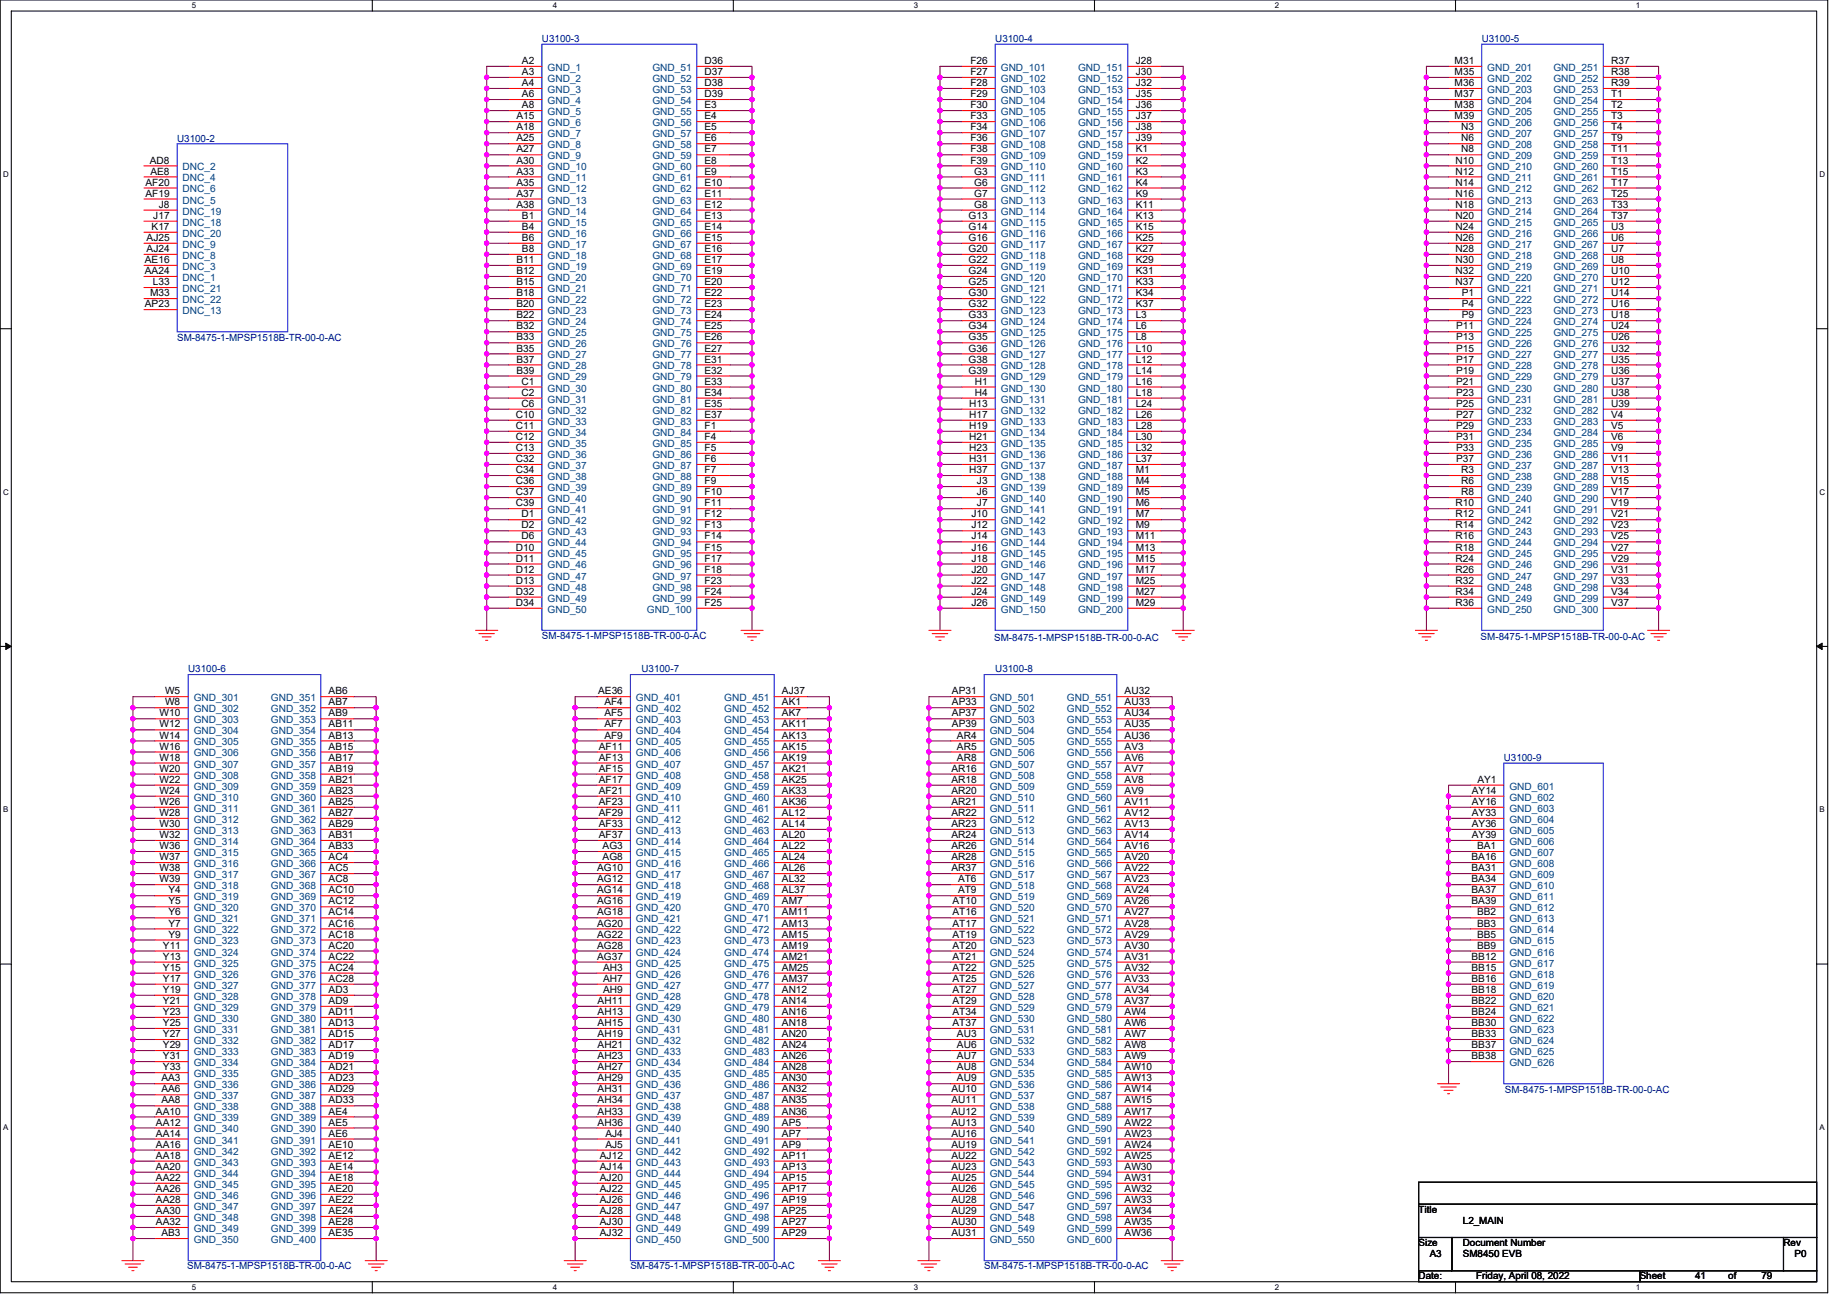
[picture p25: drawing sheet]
<svg xmlns="http://www.w3.org/2000/svg" width="297mm" height="210mm" viewBox="0 0 297 210" stroke-linecap="round" stroke-linejoin="round" font-family="sans-serif">
<defs><g id="words">
<g font-size="1.6">
<text x="83.9" y="10.3">A2</text>
<text x="113.3" y="10.3">D36</text>
<text x="156.1" y="10.3">F26</text>
<text x="182.6" y="10.3">J28</text>
<text x="233.9" y="10.3">M31</text>
<text x="259.1" y="10.3">R37</text>
<text x="83.9" y="12.1">A3</text>
<text x="83.9" y="13.8">A4</text>
<text x="83.9" y="15.6">A6</text>
<text x="83.9" y="17.4">A8</text>
<text x="113.3" y="12.1">D37</text>
<text x="113.3" y="13.8">D38</text>
<text x="113.3" y="15.6">D39</text>
<text x="113.3" y="17.4">E3</text>
<text x="156.1" y="12.1">F27</text>
<text x="156.1" y="13.8">F28</text>
<text x="156.1" y="15.6">F29</text>
<text x="156.1" y="17.4">F30</text>
<text x="182.6" y="12.1">J30</text>
<text x="182.6" y="13.8">J32</text>
<text x="182.6" y="15.6">J35</text>
<text x="182.6" y="17.4">J36</text>
<text x="233.9" y="12.1">M35</text>
<text x="233.9" y="13.8">M36</text>
<text x="233.9" y="15.6">M37</text>
<text x="233.9" y="17.4">M38</text>
<text x="259.1" y="12.1">R38</text>
<text x="259.1" y="13.8">R39</text>
<text x="259.1" y="15.6">T1</text>
<text x="259.1" y="17.4">T2</text>
<text x="83.1" y="19.2">A15</text>
<text x="83.1" y="21">A18</text>
<text x="83.1" y="22.7">A25</text>
<text x="113.3" y="19.2">E4</text>
<text x="113.3" y="21">E5</text>
<text x="113.3" y="22.7">E6</text>
<text x="156.1" y="19.2">F33</text>
<text x="156.1" y="21">F34</text>
<text x="156.1" y="22.7">F36</text>
<text x="182.6" y="19.2">J37</text>
<text x="182.6" y="21">J38</text>
<text x="182.6" y="22.7">J39</text>
<text x="233.9" y="19.2">M39</text>
<text x="235" y="21">N3</text>
<text x="235" y="22.7">N6</text>
<text x="259.1" y="19.2">T3</text>
<text x="259.1" y="21">T4</text>
<text x="259.1" y="22.7">T9</text>
<text x="23.4" y="29.8">AF20</text>
<text x="24.1" y="26.3">AD8</text>
<text x="24.2" y="28.1">AE8</text>
<text x="83.1" y="26.3">A30</text>
<text x="83.1" y="28.1">A33</text>
<text x="83.1" y="29.8">A35</text>
<text x="83.1" y="24.5">A27</text>
<text x="113.3" y="24.5">E7</text>
<text x="113.3" y="26.3">E8</text>
<text x="113.3" y="28.1">E9</text>
<text x="113.3" y="29.8">E10</text>
<text x="156.1" y="24.5">F38</text>
<text x="156.1" y="26.3">F39</text>
<text x="156.7" y="28.1">G3</text>
<text x="156.7" y="29.8">G6</text>
<text x="182.6" y="24.5">K1</text>
<text x="182.6" y="26.3">K2</text>
<text x="182.6" y="28.1">K3</text>
<text x="182.6" y="29.8">K4</text>
<text x="234.1" y="26.3">N10</text>
<text x="234.1" y="28.1">N12</text>
<text x="234.1" y="29.8">N14</text>
<text x="235" y="24.5">N8</text>
<text x="259.1" y="24.5">T11</text>
<text x="259.1" y="26.3">T13</text>
<text x="259.1" y="28.1">T15</text>
<text x="259.1" y="29.8">T17</text>
<text x="23.4" y="31.6">AF19</text>
<text x="24.7" y="35.2">J17</text>
<text x="25.5" y="33.4">J8</text>
<text x="83.1" y="31.6">A37</text>
<text x="83.1" y="33.4">A38</text>
<text x="83.9" y="35.2">B1</text>
<text x="113.3" y="31.6">E11</text>
<text x="113.3" y="33.4">E12</text>
<text x="113.3" y="35.2">E13</text>
<text x="155.8" y="35.2">G13</text>
<text x="156.7" y="31.6">G7</text>
<text x="156.7" y="33.4">G8</text>
<text x="182.6" y="31.6">K9</text>
<text x="182.6" y="33.4">K11</text>
<text x="182.6" y="35.2">K13</text>
<text x="234.1" y="31.6">N16</text>
<text x="234.1" y="33.4">N18</text>
<text x="234.1" y="35.2">N20</text>
<text x="259.1" y="31.6">T25</text>
<text x="259.1" y="33.4">T33</text>
<text x="259.1" y="35.2">T37</text>
<text x="23.6" y="40.5">AJ24</text>
<text x="23.6" y="38.7">AJ25</text>
<text x="24.4" y="37">K17</text>
<text x="83.9" y="37">B4</text>
<text x="83.9" y="38.7">B6</text>
<text x="83.9" y="40.5">B8</text>
<text x="113.3" y="37">E14</text>
<text x="113.3" y="38.7">E15</text>
<text x="113.3" y="40.5">E16</text>
<text x="155.8" y="37">G14</text>
<text x="155.8" y="38.7">G16</text>
<text x="155.8" y="40.5">G20</text>
<text x="182.6" y="37">K15</text>
<text x="182.6" y="38.7">K25</text>
<text x="182.6" y="40.5">K27</text>
<text x="234.1" y="37">N24</text>
<text x="234.1" y="38.7">N26</text>
<text x="234.1" y="40.5">N28</text>
<text x="259.1" y="37">U3</text>
<text x="259.1" y="38.7">U6</text>
<text x="259.1" y="40.5">U7</text>
<text x="23.3" y="44.1">AA24</text>
<text x="23.3" y="42.3">AE16</text>
<text x="24.1" y="47.6">M33</text>
<text x="24.6" y="45.8">L33</text>
<text x="83.1" y="42.3">B11</text>
<text x="83.1" y="44.1">B12</text>
<text x="83.1" y="45.8">B15</text>
<text x="83.1" y="47.6">B18</text>
<text x="113.3" y="42.3">E17</text>
<text x="113.3" y="44.1">E19</text>
<text x="113.3" y="45.8">E20</text>
<text x="113.3" y="47.6">E22</text>
<text x="155.8" y="42.3">G22</text>
<text x="155.8" y="44.1">G24</text>
<text x="155.8" y="45.8">G25</text>
<text x="155.8" y="47.6">G30</text>
<text x="182.6" y="42.3">K29</text>
<text x="182.6" y="44.1">K31</text>
<text x="182.6" y="45.8">K33</text>
<text x="182.6" y="47.6">K34</text>
<text x="234.1" y="42.3">N30</text>
<text x="234.1" y="44.1">N32</text>
<text x="234.1" y="45.8">N37</text>
<text x="235.1" y="47.6">P1</text>
<text x="259.1" y="42.3">U8</text>
<text x="259.1" y="44.1">U10</text>
<text x="259.1" y="45.8">U12</text>
<text x="259.1" y="47.6">U14</text>
<text x="23.3" y="49.4">AP23</text>
<text x="83.1" y="49.4">B20</text>
<text x="83.1" y="51.2">B22</text>
<text x="83.1" y="53">B32</text>
<text x="113.3" y="49.4">E23</text>
<text x="113.3" y="51.2">E24</text>
<text x="113.3" y="53">E25</text>
<text x="155.8" y="49.4">G32</text>
<text x="155.8" y="51.2">G33</text>
<text x="155.8" y="53">G34</text>
<text x="182.6" y="49.4">K37</text>
<text x="182.6" y="51.2">L3</text>
<text x="182.6" y="53">L6</text>
<text x="234.2" y="53">P11</text>
<text x="235.1" y="49.4">P4</text>
<text x="235.1" y="51.2">P9</text>
<text x="259.1" y="49.4">U16</text>
<text x="259.1" y="51.2">U18</text>
<text x="259.1" y="53">U24</text>
<text x="83.1" y="54.7">B33</text>
<text x="83.1" y="56.5">B35</text>
<text x="83.1" y="58.3">B37</text>
<text x="113.3" y="54.7">E26</text>
<text x="113.3" y="56.5">E27</text>
<text x="113.3" y="58.3">E31</text>
<text x="155.8" y="54.7">G35</text>
<text x="155.8" y="56.5">G36</text>
<text x="155.8" y="58.3">G38</text>
<text x="182.6" y="54.7">L8</text>
<text x="182.6" y="56.5">L10</text>
<text x="182.6" y="58.3">L12</text>
<text x="234.2" y="54.7">P13</text>
<text x="234.2" y="56.5">P15</text>
<text x="234.2" y="58.3">P17</text>
<text x="259.1" y="54.7">U26</text>
<text x="259.1" y="56.5">U32</text>
<text x="259.1" y="58.3">U35</text>
<text x="83.1" y="60.1">B39</text>
<text x="83.9" y="61.8">C1</text>
<text x="83.9" y="63.6">C2</text>
<text x="83.9" y="65.4">C6</text>
<text x="113.3" y="60.1">E32</text>
<text x="113.3" y="61.8">E33</text>
<text x="113.3" y="63.6">E34</text>
<text x="113.3" y="65.4">E35</text>
<text x="155.8" y="60.1">G39</text>
<text x="155.9" y="65.4">H13</text>
<text x="156.8" y="61.8">H1</text>
<text x="156.8" y="63.6">H4</text>
<text x="182.6" y="60.1">L14</text>
<text x="182.6" y="61.8">L16</text>
<text x="182.6" y="63.6">L18</text>
<text x="182.6" y="65.4">L24</text>
<text x="234.2" y="60.1">P19</text>
<text x="234.2" y="61.8">P21</text>
<text x="234.2" y="63.6">P23</text>
<text x="234.2" y="65.4">P25</text>
<text x="259.1" y="60.1">U36</text>
<text x="259.1" y="61.8">U37</text>
<text x="259.1" y="63.6">U38</text>
<text x="259.1" y="65.4">U39</text>
<text x="83" y="67.2">C10</text>
<text x="83" y="69">C11</text>
<text x="83" y="70.7">C12</text>
<text x="113.3" y="67.2">E37</text>
<text x="113.3" y="69">F1</text>
<text x="113.3" y="70.7">F4</text>
<text x="155.9" y="67.2">H17</text>
<text x="155.9" y="69">H19</text>
<text x="155.9" y="70.7">H21</text>
<text x="182.6" y="67.2">L26</text>
<text x="182.6" y="69">L28</text>
<text x="182.6" y="70.7">L30</text>
<text x="234.2" y="67.2">P27</text>
<text x="234.2" y="69">P29</text>
<text x="234.2" y="70.7">P31</text>
<text x="259.1" y="67.2">V4</text>
<text x="259.1" y="69">V5</text>
<text x="259.1" y="70.7">V6</text>
<text x="83" y="72.5">C13</text>
<text x="83" y="74.3">C32</text>
<text x="83" y="76.1">C34</text>
<text x="83" y="77.9">C36</text>
<text x="113.3" y="72.5">F5</text>
<text x="113.3" y="74.3">F6</text>
<text x="113.3" y="76.1">F7</text>
<text x="113.3" y="77.9">F9</text>
<text x="155.9" y="72.5">H23</text>
<text x="155.9" y="74.3">H31</text>
<text x="155.9" y="76.1">H37</text>
<text x="157.1" y="77.9">J3</text>
<text x="182.6" y="72.5">L32</text>
<text x="182.6" y="74.3">L37</text>
<text x="182.6" y="76.1">M1</text>
<text x="182.6" y="77.9">M4</text>
<text x="234.2" y="72.5">P33</text>
<text x="234.2" y="74.3">P37</text>
<text x="235" y="76.1">R3</text>
<text x="235" y="77.9">R6</text>
<text x="259.1" y="72.5">V9</text>
<text x="259.1" y="74.3">V11</text>
<text x="259.1" y="76.1">V13</text>
<text x="259.1" y="77.9">V15</text>
<text x="83" y="79.6">C37</text>
<text x="83" y="81.4">C39</text>
<text x="83.9" y="83.2">D1</text>
<text x="113.3" y="79.6">F10</text>
<text x="113.3" y="81.4">F11</text>
<text x="113.3" y="83.2">F12</text>
<text x="156.2" y="83.2">J10</text>
<text x="157.1" y="79.6">J6</text>
<text x="157.1" y="81.4">J7</text>
<text x="182.6" y="79.6">M5</text>
<text x="182.6" y="81.4">M6</text>
<text x="182.6" y="83.2">M7</text>
<text x="234.1" y="81.4">R10</text>
<text x="234.1" y="83.2">R12</text>
<text x="235" y="79.6">R8</text>
<text x="259.1" y="79.6">V17</text>
<text x="259.1" y="81.4">V19</text>
<text x="259.1" y="83.2">V21</text>
<text x="83" y="88.5">D10</text>
<text x="83.9" y="85">D2</text>
<text x="83.9" y="86.7">D6</text>
<text x="113.3" y="85">F13</text>
<text x="113.3" y="86.7">F14</text>
<text x="113.3" y="88.5">F15</text>
<text x="156.2" y="85">J12</text>
<text x="156.2" y="86.7">J14</text>
<text x="156.2" y="88.5">J16</text>
<text x="182.6" y="85">M9</text>
<text x="182.6" y="86.7">M11</text>
<text x="182.6" y="88.5">M13</text>
<text x="234.1" y="85">R14</text>
<text x="234.1" y="86.7">R16</text>
<text x="234.1" y="88.5">R18</text>
<text x="259.1" y="85">V23</text>
<text x="259.1" y="86.7">V25</text>
<text x="259.1" y="88.5">V27</text>
<text x="83" y="90.3">D11</text>
<text x="83" y="92.1">D12</text>
<text x="83" y="93.9">D13</text>
<text x="83" y="95.6">D32</text>
<text x="113.3" y="90.3">F17</text>
<text x="113.3" y="92.1">F18</text>
<text x="113.3" y="93.9">F23</text>
<text x="113.3" y="95.6">F24</text>
<text x="156.2" y="90.3">J18</text>
<text x="156.2" y="92.1">J20</text>
<text x="156.2" y="93.9">J22</text>
<text x="156.2" y="95.6">J24</text>
<text x="182.6" y="90.3">M15</text>
<text x="182.6" y="92.1">M17</text>
<text x="182.6" y="93.9">M25</text>
<text x="182.6" y="95.6">M27</text>
<text x="234.1" y="90.3">R24</text>
<text x="234.1" y="92.1">R26</text>
<text x="234.1" y="93.9">R32</text>
<text x="234.1" y="95.6">R34</text>
<text x="259.1" y="90.3">V29</text>
<text x="259.1" y="92.1">V31</text>
<text x="259.1" y="93.9">V33</text>
<text x="259.1" y="95.6">V34</text>
<text x="83" y="97.4">D34</text>
<text x="113.3" y="97.4">F25</text>
<text x="156.2" y="97.4">J26</text>
<text x="182.6" y="97.4">M29</text>
<text x="234.1" y="97.4">R36</text>
<text x="259.1" y="97.4">V37</text>
<text x="26.5" y="111.6">W5</text>
<text x="26.5" y="113.4">W8</text>
<text x="52.9" y="111.6">AB6</text>
<text x="52.9" y="113.4">AB7</text>
<text x="96.2" y="111.6">AE36</text>
<text x="97.2" y="113.4">AF4</text>
<text x="125.7" y="111.6">AJ37</text>
<text x="125.7" y="113.4">AK1</text>
<text x="153.1" y="111.6">AP31</text>
<text x="153.1" y="113.4">AP33</text>
<text x="180.9" y="111.6">AU32</text>
<text x="180.9" y="113.4">AU33</text>
<text x="25.6" y="115.2">W10</text>
<text x="25.6" y="117">W12</text>
<text x="25.6" y="118.7">W14</text>
<text x="52.9" y="115.2">AB9</text>
<text x="52.9" y="117">AB11</text>
<text x="52.9" y="118.7">AB13</text>
<text x="97.2" y="115.2">AF5</text>
<text x="97.2" y="117">AF7</text>
<text x="97.2" y="118.7">AF9</text>
<text x="125.7" y="115.2">AK7</text>
<text x="125.7" y="117">AK11</text>
<text x="125.7" y="118.7">AK13</text>
<text x="153.1" y="115.2">AP37</text>
<text x="153.1" y="117">AP39</text>
<text x="153.9" y="118.7">AR4</text>
<text x="180.9" y="115.2">AU34</text>
<text x="180.9" y="117">AU35</text>
<text x="180.9" y="118.7">AU36</text>
<text x="25.6" y="120.5">W16</text>
<text x="25.6" y="122.3">W18</text>
<text x="25.6" y="124.1">W20</text>
<text x="25.6" y="125.9">W22</text>
<text x="52.9" y="120.5">AB15</text>
<text x="52.9" y="122.3">AB17</text>
<text x="52.9" y="124.1">AB19</text>
<text x="52.9" y="125.9">AB21</text>
<text x="96.3" y="120.5">AF11</text>
<text x="96.3" y="122.3">AF13</text>
<text x="96.3" y="124.1">AF15</text>
<text x="96.3" y="125.9">AF17</text>
<text x="125.7" y="120.5">AK15</text>
<text x="125.7" y="122.3">AK19</text>
<text x="125.7" y="124.1">AK21</text>
<text x="125.7" y="125.9">AK25</text>
<text x="153" y="124.1">AR16</text>
<text x="153" y="125.9">AR18</text>
<text x="153.9" y="120.5">AR5</text>
<text x="153.9" y="122.3">AR8</text>
<text x="180.9" y="120.5">AV3</text>
<text x="180.9" y="122.3">AV6</text>
<text x="180.9" y="124.1">AV7</text>
<text x="180.9" y="125.9">AV8</text>
<text x="237.6" y="125.9">AY1</text>
<text x="25.6" y="127.6">W24</text>
<text x="25.6" y="129.4">W26</text>
<text x="25.6" y="131.2">W28</text>
<text x="52.9" y="127.6">AB23</text>
<text x="52.9" y="129.4">AB25</text>
<text x="52.9" y="131.2">AB27</text>
<text x="96.3" y="127.6">AF21</text>
<text x="96.3" y="129.4">AF23</text>
<text x="96.3" y="131.2">AF29</text>
<text x="125.7" y="127.6">AK33</text>
<text x="125.7" y="129.4">AK36</text>
<text x="125.7" y="131.2">AL12</text>
<text x="153" y="127.6">AR20</text>
<text x="153" y="129.4">AR21</text>
<text x="153" y="131.2">AR22</text>
<text x="180.9" y="127.6">AV9</text>
<text x="180.9" y="129.4">AV11</text>
<text x="180.9" y="131.2">AV12</text>
<text x="236.7" y="127.6">AY14</text>
<text x="236.7" y="129.4">AY16</text>
<text x="236.7" y="131.2">AY33</text>
<text x="25.6" y="133">W30</text>
<text x="25.6" y="134.7">W32</text>
<text x="25.6" y="136.5">W36</text>
<text x="52.9" y="133">AB29</text>
<text x="52.9" y="134.7">AB31</text>
<text x="52.9" y="136.5">AB33</text>
<text x="96.3" y="133">AF33</text>
<text x="96.3" y="134.7">AF37</text>
<text x="96.9" y="136.5">AG3</text>
<text x="125.7" y="133">AL14</text>
<text x="125.7" y="134.7">AL20</text>
<text x="125.7" y="136.5">AL22</text>
<text x="153" y="133">AR23</text>
<text x="153" y="134.7">AR24</text>
<text x="153" y="136.5">AR26</text>
<text x="180.9" y="133">AV13</text>
<text x="180.9" y="134.7">AV14</text>
<text x="180.9" y="136.5">AV16</text>
<text x="236.7" y="133">AY36</text>
<text x="236.7" y="134.7">AY39</text>
<text x="237.5" y="136.5">BA1</text>
<text x="25.6" y="138.3">W37</text>
<text x="25.6" y="140.1">W38</text>
<text x="25.6" y="141.9">W39</text>
<text x="27.1" y="143.6">Y4</text>
<text x="52.9" y="138.3">AC4</text>
<text x="52.9" y="140.1">AC5</text>
<text x="52.9" y="141.9">AC8</text>
<text x="52.9" y="143.6">AC10</text>
<text x="96" y="140.1">AG10</text>
<text x="96" y="141.9">AG12</text>
<text x="96" y="143.6">AG14</text>
<text x="96.9" y="138.3">AG8</text>
<text x="125.7" y="138.3">AL24</text>
<text x="125.7" y="140.1">AL26</text>
<text x="125.7" y="141.9">AL32</text>
<text x="125.7" y="143.6">AL37</text>
<text x="153" y="138.3">AR28</text>
<text x="153" y="140.1">AR37</text>
<text x="154.1" y="141.9">AT6</text>
<text x="154.1" y="143.6">AT9</text>
<text x="180.9" y="138.3">AV20</text>
<text x="180.9" y="140.1">AV22</text>
<text x="180.9" y="141.9">AV23</text>
<text x="180.9" y="143.6">AV24</text>
<text x="236.7" y="138.3">BA16</text>
<text x="236.7" y="140.1">BA31</text>
<text x="236.7" y="141.9">BA34</text>
<text x="236.7" y="143.6">BA37</text>
<text x="27.1" y="145.4">Y5</text>
<text x="27.1" y="147.2">Y6</text>
<text x="27.1" y="149">Y7</text>
<text x="52.9" y="145.4">AC12</text>
<text x="52.9" y="147.2">AC14</text>
<text x="52.9" y="149">AC16</text>
<text x="96" y="145.4">AG16</text>
<text x="96" y="147.2">AG18</text>
<text x="96" y="149">AG20</text>
<text x="125.7" y="145.4">AM7</text>
<text x="125.7" y="147.2">AM11</text>
<text x="125.7" y="149">AM13</text>
<text x="153.2" y="145.4">AT10</text>
<text x="153.2" y="147.2">AT16</text>
<text x="153.2" y="149">AT17</text>
<text x="180.9" y="145.4">AV26</text>
<text x="180.9" y="147.2">AV27</text>
<text x="180.9" y="149">AV28</text>
<text x="236.7" y="145.4">BA39</text>
<text x="237.5" y="147.2">BB2</text>
<text x="237.5" y="149">BB3</text>
<text x="26.2" y="152.5">Y11</text>
<text x="26.2" y="154.3">Y13</text>
<text x="27.1" y="150.7">Y9</text>
<text x="52.9" y="150.7">AC18</text>
<text x="52.9" y="152.5">AC20</text>
<text x="52.9" y="154.3">AC22</text>
<text x="96" y="150.7">AG22</text>
<text x="96" y="152.5">AG28</text>
<text x="96" y="154.3">AG37</text>
<text x="125.7" y="150.7">AM15</text>
<text x="125.7" y="152.5">AM19</text>
<text x="125.7" y="154.3">AM21</text>
<text x="153.2" y="150.7">AT19</text>
<text x="153.2" y="152.5">AT20</text>
<text x="153.2" y="154.3">AT21</text>
<text x="180.9" y="150.7">AV29</text>
<text x="180.9" y="152.5">AV30</text>
<text x="180.9" y="154.3">AV31</text>
<text x="236.7" y="154.3">BB12</text>
<text x="237.5" y="150.7">BB5</text>
<text x="237.5" y="152.5">BB9</text>
<text x="26.2" y="156.1">Y15</text>
<text x="26.2" y="157.9">Y17</text>
<text x="26.2" y="159.6">Y19</text>
<text x="26.2" y="161.4">Y21</text>
<text x="52.9" y="156.1">AC24</text>
<text x="52.9" y="157.9">AC28</text>
<text x="52.9" y="159.6">AD3</text>
<text x="52.9" y="161.4">AD9</text>
<text x="96.1" y="161.4">AH11</text>
<text x="97" y="156.1">AH3</text>
<text x="97" y="157.9">AH7</text>
<text x="97" y="159.6">AH9</text>
<text x="125.7" y="156.1">AM25</text>
<text x="125.7" y="157.9">AM37</text>
<text x="125.7" y="159.6">AN12</text>
<text x="125.7" y="161.4">AN14</text>
<text x="153.2" y="156.1">AT22</text>
<text x="153.2" y="157.9">AT25</text>
<text x="153.2" y="159.6">AT27</text>
<text x="153.2" y="161.4">AT29</text>
<text x="180.9" y="156.1">AV32</text>
<text x="180.9" y="157.9">AV33</text>
<text x="180.9" y="159.6">AV34</text>
<text x="180.9" y="161.4">AV37</text>
<text x="236.7" y="156.1">BB15</text>
<text x="236.7" y="157.9">BB16</text>
<text x="236.7" y="159.6">BB18</text>
<text x="236.7" y="161.4">BB22</text>
<text x="26.2" y="163.2">Y23</text>
<text x="26.2" y="165">Y25</text>
<text x="26.2" y="166.8">Y27</text>
<text x="52.9" y="163.2">AD11</text>
<text x="52.9" y="165">AD13</text>
<text x="52.9" y="166.8">AD15</text>
<text x="96.1" y="163.2">AH13</text>
<text x="96.1" y="165">AH15</text>
<text x="96.1" y="166.8">AH19</text>
<text x="125.7" y="163.2">AN16</text>
<text x="125.7" y="165">AN18</text>
<text x="125.7" y="166.8">AN20</text>
<text x="153.2" y="163.2">AT34</text>
<text x="153.2" y="165">AT37</text>
<text x="153.9" y="166.8">AU3</text>
<text x="180.9" y="163.2">AW4</text>
<text x="180.9" y="165">AW6</text>
<text x="180.9" y="166.8">AW7</text>
<text x="236.7" y="163.2">BB24</text>
<text x="236.7" y="165">BB30</text>
<text x="236.7" y="166.8">BB33</text>
<text x="26" y="173.9">AA3</text>
<text x="26.2" y="168.5">Y29</text>
<text x="26.2" y="170.3">Y31</text>
<text x="26.2" y="172.1">Y33</text>
<text x="52.9" y="168.5">AD17</text>
<text x="52.9" y="170.3">AD19</text>
<text x="52.9" y="172.1">AD21</text>
<text x="52.9" y="173.9">AD23</text>
<text x="96.1" y="168.5">AH21</text>
<text x="96.1" y="170.3">AH23</text>
<text x="96.1" y="172.1">AH27</text>
<text x="96.1" y="173.9">AH29</text>
<text x="125.7" y="168.5">AN24</text>
<text x="125.7" y="170.3">AN26</text>
<text x="125.7" y="172.1">AN28</text>
<text x="125.7" y="173.9">AN30</text>
<text x="153.9" y="168.5">AU6</text>
<text x="153.9" y="170.3">AU7</text>
<text x="153.9" y="172.1">AU8</text>
<text x="153.9" y="173.9">AU9</text>
<text x="180.9" y="168.5">AW8</text>
<text x="180.9" y="170.3">AW9</text>
<text x="180.9" y="172.1">AW10</text>
<text x="180.9" y="173.9">AW13</text>
<text x="236.7" y="168.5">BB37</text>
<text x="236.7" y="170.3">BB38</text>
<text x="25.1" y="179.2">AA10</text>
<text x="26" y="175.6">AA6</text>
<text x="26" y="177.4">AA8</text>
<text x="52.9" y="175.6">AD29</text>
<text x="52.9" y="177.4">AD33</text>
<text x="52.9" y="179.2">AE4</text>
<text x="96.1" y="175.6">AH31</text>
<text x="96.1" y="177.4">AH34</text>
<text x="96.1" y="179.2">AH33</text>
<text x="125.7" y="175.6">AN32</text>
<text x="125.7" y="177.4">AN35</text>
<text x="125.7" y="179.2">AN36</text>
<text x="153" y="175.6">AU10</text>
<text x="153" y="177.4">AU11</text>
<text x="153" y="179.2">AU12</text>
<text x="180.9" y="175.6">AW14</text>
<text x="180.9" y="177.4">AW15</text>
<text x="180.9" y="179.2">AW17</text>
<text x="25.1" y="181">AA12</text>
<text x="25.1" y="182.8">AA14</text>
<text x="25.1" y="184.5">AA16</text>
<text x="52.9" y="181">AE5</text>
<text x="52.9" y="182.8">AE6</text>
<text x="52.9" y="184.5">AE10</text>
<text x="96.1" y="181">AH36</text>
<text x="97.4" y="182.8">AJ4</text>
<text x="97.4" y="184.5">AJ5</text>
<text x="125.7" y="181">AP5</text>
<text x="125.7" y="182.8">AP7</text>
<text x="125.7" y="184.5">AP9</text>
<text x="153" y="181">AU13</text>
<text x="153" y="182.8">AU16</text>
<text x="153" y="184.5">AU19</text>
<text x="180.9" y="181">AW22</text>
<text x="180.9" y="182.8">AW23</text>
<text x="180.9" y="184.5">AW24</text>
<text x="25.1" y="186.3">AA18</text>
<text x="25.1" y="188.1">AA20</text>
<text x="25.1" y="189.9">AA22</text>
<text x="25.1" y="191.6">AA26</text>
<text x="52.9" y="186.3">AE12</text>
<text x="52.9" y="188.1">AE14</text>
<text x="52.9" y="189.9">AE18</text>
<text x="52.9" y="191.6">AE20</text>
<text x="96.5" y="186.3">AJ12</text>
<text x="96.5" y="188.1">AJ14</text>
<text x="96.5" y="189.9">AJ20</text>
<text x="96.5" y="191.6">AJ22</text>
<text x="125.7" y="186.3">AP11</text>
<text x="125.7" y="188.1">AP13</text>
<text x="125.7" y="189.9">AP15</text>
<text x="125.7" y="191.6">AP17</text>
<text x="153" y="186.3">AU22</text>
<text x="153" y="188.1">AU23</text>
<text x="153" y="189.9">AU25</text>
<text x="153" y="191.6">AU26</text>
<text x="180.9" y="186.3">AW25</text>
<text x="180.9" y="188.1">AW30</text>
<text x="180.9" y="189.9">AW31</text>
<text x="180.9" y="191.6">AW32</text>
<text x="25.1" y="193.4">AA28</text>
<text x="25.1" y="195.2">AA30</text>
<text x="25.1" y="197">AA32</text>
<text x="52.9" y="193.4">AE22</text>
<text x="52.9" y="195.2">AE24</text>
<text x="52.9" y="197">AE28</text>
<text x="96.5" y="193.4">AJ26</text>
<text x="96.5" y="195.2">AJ28</text>
<text x="96.5" y="197">AJ30</text>
<text x="125.7" y="193.4">AP19</text>
<text x="125.7" y="195.2">AP25</text>
<text x="125.7" y="197">AP27</text>
<text x="153" y="193.4">AU28</text>
<text x="153" y="195.2">AU29</text>
<text x="153" y="197">AU30</text>
<text x="180.9" y="193.4">AW33</text>
<text x="180.9" y="195.2">AW34</text>
<text x="180.9" y="197">AW35</text>
<text x="228.1" y="195.1">Title</text>
<text x="235.3" y="196.8">L2_MAIN</text>
<text x="26" y="198.8">AB3</text>
<text x="52.9" y="198.8">AE35</text>
<text x="96.5" y="198.8">AJ32</text>
<text x="125.7" y="198.8">AP29</text>
<text x="153" y="198.8">AU31</text>
<text x="180.9" y="198.8">AW36</text>
<text x="228.1" y="200.4">Size</text>
<text x="229.9" y="202.2">A3</text>
<text x="235.3" y="200.4">Document Number</text>
<text x="235.3" y="202.2">SM8450 EVB</text>
<text x="286.8" y="200.4">Rev</text>
<text x="288.6" y="202.2">P0</text>
<text x="228.1" y="205.7">Date:</text>
<text x="237.4" y="205.7">Friday, April 08, 2022</text>
<text x="263.7" y="205.7">Sheet</text>
<text x="272.6" y="205.7">41</text>
<text x="277.9" y="205.7">of</text>
<text x="283.3" y="205.7">79</text>
</g>
<g font-size="1.6" fill="#000080">
<text x="87.2" y="6.8">U3100-3</text>
<text x="160.1" y="6.8">U3100-4</text>
<text x="238.3" y="6.8">U3100-5</text>
<text x="28.5" y="22.8">U3100-2</text>
<text x="28.5" y="54.8">SM-8475-1-MPSP1518B-TR-00-0-AC</text>
<text x="87.2" y="102.8">SM-8475-1-MPSP1518B-TR-00-0-AC</text>
<text x="159.9" y="103.1">SM-8475-1-MPSP1518B-TR-00-0-AC</text>
<text x="238.1" y="102.9">SM-8475-1-MPSP1518B-TR-00-0-AC</text>
<text x="30.3" y="108.1">U3100-6</text>
<text x="103.2" y="108.1">U3100-7</text>
<text x="160.1" y="108.1">U3100-8</text>
<text x="241.8" y="122.3">U3100-9</text>
<text x="242" y="175.7">SM-8475-1-MPSP1518B-TR-00-0-AC</text>
<text x="30.1" y="204.1">SM-8475-1-MPSP1518B-TR-00-0-AC</text>
<text x="101.4" y="204.1">SM-8475-1-MPSP1518B-TR-00-0-AC</text>
<text x="158.3" y="204.1">SM-8475-1-MPSP1518B-TR-00-0-AC</text>
</g>
<g font-size="1.6" fill="#004080">
<text x="88" y="11.4">GND_1</text>
<text x="104.9" y="11.4">GND_51</text>
<text x="160.9" y="11.4">GND_101</text>
<text x="173.4" y="11.4">GND_151</text>
<text x="239.2" y="11.4">GND_201</text>
<text x="249.8" y="11.4">GND_251</text>
<text x="88" y="13.2">GND_2</text>
<text x="88" y="14.9">GND_3</text>
<text x="88" y="16.7">GND_4</text>
<text x="104.9" y="13.2">GND_52</text>
<text x="104.9" y="14.9">GND_53</text>
<text x="104.9" y="16.7">GND_54</text>
<text x="160.9" y="13.2">GND_102</text>
<text x="160.9" y="14.9">GND_103</text>
<text x="160.9" y="16.7">GND_104</text>
<text x="173.4" y="13.2">GND_152</text>
<text x="173.4" y="14.9">GND_153</text>
<text x="173.4" y="16.7">GND_154</text>
<text x="239.2" y="13.2">GND_202</text>
<text x="239.2" y="14.9">GND_203</text>
<text x="239.2" y="16.7">GND_204</text>
<text x="249.8" y="13.2">GND_252</text>
<text x="249.8" y="14.9">GND_253</text>
<text x="249.8" y="16.7">GND_254</text>
<text x="88" y="18.5">GND_5</text>
<text x="88" y="20.3">GND_6</text>
<text x="88" y="22.1">GND_7</text>
<text x="88" y="23.8">GND_8</text>
<text x="104.9" y="18.5">GND_55</text>
<text x="104.9" y="20.3">GND_56</text>
<text x="104.9" y="22.1">GND_57</text>
<text x="104.9" y="23.8">GND_58</text>
<text x="160.9" y="18.5">GND_105</text>
<text x="160.9" y="20.3">GND_106</text>
<text x="160.9" y="22.1">GND_107</text>
<text x="160.9" y="23.8">GND_108</text>
<text x="173.4" y="18.5">GND_155</text>
<text x="173.4" y="20.3">GND_156</text>
<text x="173.4" y="22.1">GND_157</text>
<text x="173.4" y="23.8">GND_158</text>
<text x="239.2" y="18.5">GND_205</text>
<text x="239.2" y="20.3">GND_206</text>
<text x="239.2" y="22.1">GND_207</text>
<text x="239.2" y="23.8">GND_208</text>
<text x="249.8" y="18.5">GND_255</text>
<text x="249.8" y="20.3">GND_256</text>
<text x="249.8" y="22.1">GND_257</text>
<text x="249.8" y="23.8">GND_258</text>
<text x="29.4" y="27.4">DNC_2</text>
<text x="29.4" y="29.2">DNC_4</text>
<text x="88" y="27.4">GND_10</text>
<text x="88" y="29.2">GND_11</text>
<text x="88" y="25.6">GND_9</text>
<text x="104.9" y="25.6">GND_59</text>
<text x="104.9" y="27.4">GND_60</text>
<text x="104.9" y="29.2">GND_61</text>
<text x="160.9" y="25.6">GND_109</text>
<text x="160.9" y="27.4">GND_110</text>
<text x="160.9" y="29.2">GND_111</text>
<text x="173.4" y="25.6">GND_159</text>
<text x="173.4" y="27.4">GND_160</text>
<text x="173.4" y="29.2">GND_161</text>
<text x="239.2" y="25.6">GND_209</text>
<text x="239.2" y="27.4">GND_210</text>
<text x="239.2" y="29.2">GND_211</text>
<text x="249.8" y="25.6">GND_259</text>
<text x="249.8" y="27.4">GND_260</text>
<text x="249.8" y="29.2">GND_261</text>
<text x="29.4" y="34.5">DNC_19</text>
<text x="29.4" y="32.7">DNC_5</text>
<text x="29.4" y="30.9">DNC_6</text>
<text x="88" y="30.9">GND_12</text>
<text x="88" y="32.7">GND_13</text>
<text x="88" y="34.5">GND_14</text>
<text x="104.9" y="30.9">GND_62</text>
<text x="104.9" y="32.7">GND_63</text>
<text x="104.9" y="34.5">GND_64</text>
<text x="160.9" y="30.9">GND_112</text>
<text x="160.9" y="32.7">GND_113</text>
<text x="160.9" y="34.5">GND_114</text>
<text x="173.4" y="30.9">GND_162</text>
<text x="173.4" y="32.7">GND_163</text>
<text x="173.4" y="34.5">GND_164</text>
<text x="239.2" y="30.9">GND_212</text>
<text x="239.2" y="32.7">GND_213</text>
<text x="239.2" y="34.5">GND_214</text>
<text x="249.8" y="30.9">GND_262</text>
<text x="249.8" y="32.7">GND_263</text>
<text x="249.8" y="34.5">GND_264</text>
<text x="29.4" y="36.3">DNC_18</text>
<text x="29.4" y="38.1">DNC_20</text>
<text x="29.4" y="41.6">DNC_8</text>
<text x="29.4" y="39.8">DNC_9</text>
<text x="88" y="36.3">GND_15</text>
<text x="88" y="38.1">GND_16</text>
<text x="88" y="39.8">GND_17</text>
<text x="88" y="41.6">GND_18</text>
<text x="104.9" y="36.3">GND_65</text>
<text x="104.9" y="38.1">GND_66</text>
<text x="104.9" y="39.8">GND_67</text>
<text x="104.9" y="41.6">GND_68</text>
<text x="160.9" y="36.3">GND_115</text>
<text x="160.9" y="38.1">GND_116</text>
<text x="160.9" y="39.8">GND_117</text>
<text x="160.9" y="41.6">GND_118</text>
<text x="173.4" y="36.3">GND_165</text>
<text x="173.4" y="38.1">GND_166</text>
<text x="173.4" y="39.8">GND_167</text>
<text x="173.4" y="41.6">GND_168</text>
<text x="239.2" y="36.3">GND_215</text>
<text x="239.2" y="38.1">GND_216</text>
<text x="239.2" y="39.8">GND_217</text>
<text x="239.2" y="41.6">GND_218</text>
<text x="249.8" y="36.3">GND_265</text>
<text x="249.8" y="38.1">GND_266</text>
<text x="249.8" y="39.8">GND_267</text>
<text x="249.8" y="41.6">GND_268</text>
<text x="29.4" y="45.2">DNC_1</text>
<text x="29.4" y="46.9">DNC_21</text>
<text x="29.4" y="43.4">DNC_3</text>
<text x="88" y="43.4">GND_19</text>
<text x="88" y="45.2">GND_20</text>
<text x="88" y="46.9">GND_21</text>
<text x="104.9" y="43.4">GND_69</text>
<text x="104.9" y="45.2">GND_70</text>
<text x="104.9" y="46.9">GND_71</text>
<text x="160.9" y="43.4">GND_119</text>
<text x="160.9" y="45.2">GND_120</text>
<text x="160.9" y="46.9">GND_121</text>
<text x="173.4" y="43.4">GND_169</text>
<text x="173.4" y="45.2">GND_170</text>
<text x="173.4" y="46.9">GND_171</text>
<text x="239.2" y="43.4">GND_219</text>
<text x="239.2" y="45.2">GND_220</text>
<text x="239.2" y="46.9">GND_221</text>
<text x="249.8" y="43.4">GND_269</text>
<text x="249.8" y="45.2">GND_270</text>
<text x="249.8" y="46.9">GND_271</text>
<text x="29.4" y="50.5">DNC_13</text>
<text x="29.4" y="48.7">DNC_22</text>
<text x="88" y="48.7">GND_22</text>
<text x="88" y="50.5">GND_23</text>
<text x="88" y="52.3">GND_24</text>
<text x="104.9" y="48.7">GND_72</text>
<text x="104.9" y="50.5">GND_73</text>
<text x="104.9" y="52.3">GND_74</text>
<text x="160.9" y="48.7">GND_122</text>
<text x="160.9" y="50.5">GND_123</text>
<text x="160.9" y="52.3">GND_124</text>
<text x="173.4" y="48.7">GND_172</text>
<text x="173.4" y="50.5">GND_173</text>
<text x="173.4" y="52.3">GND_174</text>
<text x="239.2" y="48.7">GND_222</text>
<text x="239.2" y="50.5">GND_223</text>
<text x="239.2" y="52.3">GND_224</text>
<text x="249.8" y="48.7">GND_272</text>
<text x="249.8" y="50.5">GND_273</text>
<text x="249.8" y="52.3">GND_274</text>
<text x="88" y="54.1">GND_25</text>
<text x="88" y="55.8">GND_26</text>
<text x="88" y="57.6">GND_27</text>
<text x="88" y="59.4">GND_28</text>
<text x="104.9" y="54.1">GND_75</text>
<text x="104.9" y="55.8">GND_76</text>
<text x="104.9" y="57.6">GND_77</text>
<text x="104.9" y="59.4">GND_78</text>
<text x="160.9" y="54.1">GND_125</text>
<text x="160.9" y="55.8">GND_126</text>
<text x="160.9" y="57.6">GND_127</text>
<text x="160.9" y="59.4">GND_128</text>
<text x="173.4" y="54.1">GND_175</text>
<text x="173.4" y="55.8">GND_176</text>
<text x="173.4" y="57.6">GND_177</text>
<text x="173.4" y="59.4">GND_178</text>
<text x="239.2" y="54.1">GND_225</text>
<text x="239.2" y="55.8">GND_226</text>
<text x="239.2" y="57.6">GND_227</text>
<text x="239.2" y="59.4">GND_228</text>
<text x="249.8" y="54.1">GND_275</text>
<text x="249.8" y="55.8">GND_276</text>
<text x="249.8" y="57.6">GND_277</text>
<text x="249.8" y="59.4">GND_278</text>
<text x="88" y="61.2">GND_29</text>
<text x="88" y="62.9">GND_30</text>
<text x="88" y="64.7">GND_31</text>
<text x="104.9" y="61.2">GND_79</text>
<text x="104.9" y="62.9">GND_80</text>
<text x="104.9" y="64.7">GND_81</text>
<text x="160.9" y="61.2">GND_129</text>
<text x="160.9" y="62.9">GND_130</text>
<text x="160.9" y="64.7">GND_131</text>
<text x="173.4" y="61.2">GND_179</text>
<text x="173.4" y="62.9">GND_180</text>
<text x="173.4" y="64.7">GND_181</text>
<text x="239.2" y="61.2">GND_229</text>
<text x="239.2" y="62.9">GND_230</text>
<text x="239.2" y="64.7">GND_231</text>
<text x="249.8" y="61.2">GND_279</text>
<text x="249.8" y="62.9">GND_280</text>
<text x="249.8" y="64.7">GND_281</text>
<text x="88" y="66.5">GND_32</text>
<text x="88" y="68.3">GND_33</text>
<text x="88" y="70.1">GND_34</text>
<text x="88" y="71.8">GND_35</text>
<text x="104.9" y="66.5">GND_82</text>
<text x="104.9" y="68.3">GND_83</text>
<text x="104.9" y="70.1">GND_84</text>
<text x="104.9" y="71.8">GND_85</text>
<text x="160.9" y="66.5">GND_132</text>
<text x="160.9" y="68.3">GND_133</text>
<text x="160.9" y="70.1">GND_134</text>
<text x="160.9" y="71.8">GND_135</text>
<text x="173.4" y="66.5">GND_182</text>
<text x="173.4" y="68.3">GND_183</text>
<text x="173.4" y="70.1">GND_184</text>
<text x="173.4" y="71.8">GND_185</text>
<text x="239.2" y="66.5">GND_232</text>
<text x="239.2" y="68.3">GND_233</text>
<text x="239.2" y="70.1">GND_234</text>
<text x="239.2" y="71.8">GND_235</text>
<text x="249.8" y="66.5">GND_282</text>
<text x="249.8" y="68.3">GND_283</text>
<text x="249.8" y="70.1">GND_284</text>
<text x="249.8" y="71.8">GND_285</text>
<text x="88" y="73.6">GND_36</text>
<text x="88" y="75.4">GND_37</text>
<text x="88" y="77.2">GND_38</text>
<text x="104.9" y="73.6">GND_86</text>
<text x="104.9" y="75.4">GND_87</text>
<text x="104.9" y="77.2">GND_88</text>
<text x="160.9" y="73.6">GND_136</text>
<text x="160.9" y="75.4">GND_137</text>
<text x="160.9" y="77.2">GND_138</text>
<text x="173.4" y="73.6">GND_186</text>
<text x="173.4" y="75.4">GND_187</text>
<text x="173.4" y="77.2">GND_188</text>
<text x="239.2" y="73.6">GND_236</text>
<text x="239.2" y="75.4">GND_237</text>
<text x="239.2" y="77.2">GND_238</text>
<text x="249.8" y="73.6">GND_286</text>
<text x="249.8" y="75.4">GND_287</text>
<text x="249.8" y="77.2">GND_288</text>
<text x="88" y="79">GND_39</text>
<text x="88" y="80.7">GND_40</text>
<text x="88" y="82.5">GND_41</text>
<text x="104.9" y="79">GND_89</text>
<text x="104.9" y="80.7">GND_90</text>
<text x="104.9" y="82.5">GND_91</text>
<text x="160.9" y="79">GND_139</text>
<text x="160.9" y="80.7">GND_140</text>
<text x="160.9" y="82.5">GND_141</text>
<text x="173.4" y="79">GND_189</text>
<text x="173.4" y="80.7">GND_190</text>
<text x="173.4" y="82.5">GND_191</text>
<text x="239.2" y="79">GND_239</text>
<text x="239.2" y="80.7">GND_240</text>
<text x="239.2" y="82.5">GND_241</text>
<text x="249.8" y="79">GND_289</text>
<text x="249.8" y="80.7">GND_290</text>
<text x="249.8" y="82.5">GND_291</text>
<text x="88" y="84.3">GND_42</text>
<text x="88" y="86.1">GND_43</text>
<text x="88" y="87.8">GND_44</text>
<text x="88" y="89.6">GND_45</text>
<text x="104.9" y="84.3">GND_92</text>
<text x="104.9" y="86.1">GND_93</text>
<text x="104.9" y="87.8">GND_94</text>
<text x="104.9" y="89.6">GND_95</text>
<text x="160.9" y="84.3">GND_142</text>
<text x="160.9" y="86.1">GND_143</text>
<text x="160.9" y="87.8">GND_144</text>
<text x="160.9" y="89.6">GND_145</text>
<text x="173.4" y="84.3">GND_192</text>
<text x="173.4" y="86.1">GND_193</text>
<text x="173.4" y="87.8">GND_194</text>
<text x="173.4" y="89.6">GND_195</text>
<text x="239.2" y="84.3">GND_242</text>
<text x="239.2" y="86.1">GND_243</text>
<text x="239.2" y="87.8">GND_244</text>
<text x="239.2" y="89.6">GND_245</text>
<text x="249.8" y="84.3">GND_292</text>
<text x="249.8" y="86.1">GND_293</text>
<text x="249.8" y="87.8">GND_294</text>
<text x="249.8" y="89.6">GND_295</text>
<text x="88" y="91.4">GND_46</text>
<text x="88" y="93.2">GND_47</text>
<text x="88" y="95">GND_48</text>
<text x="104.9" y="91.4">GND_96</text>
<text x="104.9" y="93.2">GND_97</text>
<text x="104.9" y="95">GND_98</text>
<text x="160.9" y="91.4">GND_146</text>
<text x="160.9" y="93.2">GND_147</text>
<text x="160.9" y="95">GND_148</text>
<text x="173.4" y="91.4">GND_196</text>
<text x="173.4" y="93.2">GND_197</text>
<text x="173.4" y="95">GND_198</text>
<text x="239.2" y="91.4">GND_246</text>
<text x="239.2" y="93.2">GND_247</text>
<text x="239.2" y="95">GND_248</text>
<text x="249.8" y="91.4">GND_296</text>
<text x="249.8" y="93.2">GND_297</text>
<text x="249.8" y="95">GND_298</text>
<text x="88" y="96.7">GND_49</text>
<text x="88" y="98.5">GND_50</text>
<text x="104" y="98.5">GND_100</text>
<text x="104.9" y="96.7">GND_99</text>
<text x="160.9" y="96.7">GND_149</text>
<text x="160.9" y="98.5">GND_150</text>
<text x="173.4" y="96.7">GND_199</text>
<text x="173.4" y="98.5">GND_200</text>
<text x="239.2" y="96.7">GND_249</text>
<text x="239.2" y="98.5">GND_250</text>
<text x="249.8" y="96.7">GND_299</text>
<text x="249.8" y="98.5">GND_300</text>
<text x="31.2" y="112.7">GND_301</text>
<text x="43.6" y="112.7">GND_351</text>
<text x="102.3" y="112.7">GND_401</text>
<text x="116.5" y="112.7">GND_451</text>
<text x="159.2" y="112.7">GND_501</text>
<text x="171.6" y="112.7">GND_551</text>
<text x="31.2" y="114.5">GND_302</text>
<text x="31.2" y="116.3">GND_303</text>
<text x="31.2" y="118.1">GND_304</text>
<text x="31.2" y="119.8">GND_305</text>
<text x="43.6" y="114.5">GND_352</text>
<text x="43.6" y="116.3">GND_353</text>
<text x="43.6" y="118.1">GND_354</text>
<text x="43.6" y="119.8">GND_355</text>
<text x="102.3" y="114.5">GND_402</text>
<text x="102.3" y="116.3">GND_403</text>
<text x="102.3" y="118.1">GND_404</text>
<text x="102.3" y="119.8">GND_405</text>
<text x="116.5" y="114.5">GND_452</text>
<text x="116.5" y="116.3">GND_453</text>
<text x="116.5" y="118.1">GND_454</text>
<text x="116.5" y="119.8">GND_455</text>
<text x="159.2" y="114.5">GND_502</text>
<text x="159.2" y="116.3">GND_503</text>
<text x="159.2" y="118.1">GND_504</text>
<text x="159.2" y="119.8">GND_505</text>
<text x="171.6" y="114.5">GND_552</text>
<text x="171.6" y="116.3">GND_553</text>
<text x="171.6" y="118.1">GND_554</text>
<text x="171.6" y="119.8">GND_555</text>
<text x="31.2" y="121.6">GND_306</text>
<text x="31.2" y="123.4">GND_307</text>
<text x="31.2" y="125.2">GND_308</text>
<text x="43.6" y="121.6">GND_356</text>
<text x="43.6" y="123.4">GND_357</text>
<text x="43.6" y="125.2">GND_358</text>
<text x="102.3" y="121.6">GND_406</text>
<text x="102.3" y="123.4">GND_407</text>
<text x="102.3" y="125.2">GND_408</text>
<text x="116.5" y="121.6">GND_456</text>
<text x="116.5" y="123.4">GND_457</text>
<text x="116.5" y="125.2">GND_458</text>
<text x="159.2" y="121.6">GND_506</text>
<text x="159.2" y="123.4">GND_507</text>
<text x="159.2" y="125.2">GND_508</text>
<text x="171.6" y="121.6">GND_556</text>
<text x="171.6" y="123.4">GND_557</text>
<text x="171.6" y="125.2">GND_558</text>
<text x="31.2" y="127">GND_309</text>
<text x="31.2" y="128.7">GND_310</text>
<text x="31.2" y="130.5">GND_311</text>
<text x="43.6" y="127">GND_359</text>
<text x="43.6" y="128.7">GND_360</text>
<text x="43.6" y="130.5">GND_361</text>
<text x="102.3" y="127">GND_409</text>
<text x="102.3" y="128.7">GND_410</text>
<text x="102.3" y="130.5">GND_411</text>
<text x="116.5" y="127">GND_459</text>
<text x="116.5" y="128.7">GND_460</text>
<text x="116.5" y="130.5">GND_461</text>
<text x="159.2" y="127">GND_509</text>
<text x="159.2" y="128.7">GND_510</text>
<text x="159.2" y="130.5">GND_511</text>
<text x="171.6" y="127">GND_559</text>
<text x="171.6" y="128.7">GND_560</text>
<text x="171.6" y="130.5">GND_561</text>
<text x="242.7" y="127">GND_601</text>
<text x="242.7" y="128.7">GND_602</text>
<text x="242.7" y="130.5">GND_603</text>
<text x="31.2" y="132.3">GND_312</text>
<text x="31.2" y="134.1">GND_313</text>
<text x="31.2" y="135.8">GND_314</text>
<text x="31.2" y="137.6">GND_315</text>
<text x="43.6" y="132.3">GND_362</text>
<text x="43.6" y="134.1">GND_363</text>
<text x="43.6" y="135.8">GND_364</text>
<text x="43.6" y="137.6">GND_365</text>
<text x="102.3" y="132.3">GND_412</text>
<text x="102.3" y="134.1">GND_413</text>
<text x="102.3" y="135.8">GND_414</text>
<text x="102.3" y="137.6">GND_415</text>
<text x="116.5" y="132.3">GND_462</text>
<text x="116.5" y="134.1">GND_463</text>
<text x="116.5" y="135.8">GND_464</text>
<text x="116.5" y="137.6">GND_465</text>
<text x="159.2" y="132.3">GND_512</text>
<text x="159.2" y="134.1">GND_513</text>
<text x="159.2" y="135.8">GND_514</text>
<text x="159.2" y="137.6">GND_515</text>
<text x="171.6" y="132.3">GND_562</text>
<text x="171.6" y="134.1">GND_563</text>
<text x="171.6" y="135.8">GND_564</text>
<text x="171.6" y="137.6">GND_565</text>
<text x="242.7" y="132.3">GND_604</text>
<text x="242.7" y="134.1">GND_605</text>
<text x="242.7" y="135.8">GND_606</text>
<text x="242.7" y="137.6">GND_607</text>
<text x="31.2" y="139.4">GND_316</text>
<text x="31.2" y="141.2">GND_317</text>
<text x="31.2" y="143">GND_318</text>
<text x="43.6" y="139.4">GND_366</text>
<text x="43.6" y="141.2">GND_367</text>
<text x="43.6" y="143">GND_368</text>
<text x="102.3" y="139.4">GND_416</text>
<text x="102.3" y="141.2">GND_417</text>
<text x="102.3" y="143">GND_418</text>
<text x="116.5" y="139.4">GND_466</text>
<text x="116.5" y="141.2">GND_467</text>
<text x="116.5" y="143">GND_468</text>
<text x="159.2" y="139.4">GND_516</text>
<text x="159.2" y="141.2">GND_517</text>
<text x="159.2" y="143">GND_518</text>
<text x="171.6" y="139.4">GND_566</text>
<text x="171.6" y="141.2">GND_567</text>
<text x="171.6" y="143">GND_568</text>
<text x="242.7" y="139.4">GND_608</text>
<text x="242.7" y="141.2">GND_609</text>
<text x="242.7" y="143">GND_610</text>
<text x="31.2" y="144.7">GND_319</text>
<text x="31.2" y="146.5">GND_320</text>
<text x="31.2" y="148.3">GND_321</text>
<text x="43.6" y="144.7">GND_369</text>
<text x="43.6" y="146.5">GND_370</text>
<text x="43.6" y="148.3">GND_371</text>
<text x="102.3" y="144.7">GND_419</text>
<text x="102.3" y="146.5">GND_420</text>
<text x="102.3" y="148.3">GND_421</text>
<text x="116.5" y="144.7">GND_469</text>
<text x="116.5" y="146.5">GND_470</text>
<text x="116.5" y="148.3">GND_471</text>
<text x="159.2" y="144.7">GND_519</text>
<text x="159.2" y="146.5">GND_520</text>
<text x="159.2" y="148.3">GND_521</text>
<text x="171.6" y="144.7">GND_569</text>
<text x="171.6" y="146.5">GND_570</text>
<text x="171.6" y="148.3">GND_571</text>
<text x="242.7" y="144.7">GND_611</text>
<text x="242.7" y="146.5">GND_612</text>
<text x="242.7" y="148.3">GND_613</text>
<text x="31.2" y="150.1">GND_322</text>
<text x="31.2" y="151.8">GND_323</text>
<text x="31.2" y="153.6">GND_324</text>
<text x="31.2" y="155.4">GND_325</text>
<text x="43.6" y="150.1">GND_372</text>
<text x="43.6" y="151.8">GND_373</text>
<text x="43.6" y="153.6">GND_374</text>
<text x="43.6" y="155.4">GND_375</text>
<text x="102.3" y="150.1">GND_422</text>
<text x="102.3" y="151.8">GND_423</text>
<text x="102.3" y="153.6">GND_424</text>
<text x="102.3" y="155.4">GND_425</text>
<text x="116.5" y="150.1">GND_472</text>
<text x="116.5" y="151.8">GND_473</text>
<text x="116.5" y="153.6">GND_474</text>
<text x="116.5" y="155.4">GND_475</text>
<text x="159.2" y="150.1">GND_522</text>
<text x="159.2" y="151.8">GND_523</text>
<text x="159.2" y="153.6">GND_524</text>
<text x="159.2" y="155.4">GND_525</text>
<text x="171.6" y="150.1">GND_572</text>
<text x="171.6" y="151.8">GND_573</text>
<text x="171.6" y="153.6">GND_574</text>
<text x="171.6" y="155.4">GND_575</text>
<text x="242.7" y="150.1">GND_614</text>
<text x="242.7" y="151.8">GND_615</text>
<text x="242.7" y="153.6">GND_616</text>
<text x="242.7" y="155.4">GND_617</text>
<text x="31.2" y="157.2">GND_326</text>
<text x="31.2" y="159">GND_327</text>
<text x="31.2" y="160.7">GND_328</text>
<text x="43.6" y="157.2">GND_376</text>
<text x="43.6" y="159">GND_377</text>
<text x="43.6" y="160.7">GND_378</text>
<text x="102.3" y="157.2">GND_426</text>
<text x="102.3" y="159">GND_427</text>
<text x="102.3" y="160.7">GND_428</text>
<text x="116.5" y="157.2">GND_476</text>
<text x="116.5" y="159">GND_477</text>
<text x="116.5" y="160.7">GND_478</text>
<text x="159.2" y="157.2">GND_526</text>
<text x="159.2" y="159">GND_527</text>
<text x="159.2" y="160.7">GND_528</text>
<text x="171.6" y="157.2">GND_576</text>
<text x="171.6" y="159">GND_577</text>
<text x="171.6" y="160.7">GND_578</text>
<text x="242.7" y="157.2">GND_618</text>
<text x="242.7" y="159">GND_619</text>
<text x="242.7" y="160.7">GND_620</text>
<text x="31.2" y="162.5">GND_329</text>
<text x="31.2" y="164.3">GND_330</text>
<text x="31.2" y="166.1">GND_331</text>
<text x="31.2" y="167.9">GND_332</text>
<text x="43.6" y="162.5">GND_379</text>
<text x="43.6" y="164.3">GND_380</text>
<text x="43.6" y="166.1">GND_381</text>
<text x="43.6" y="167.9">GND_382</text>
<text x="102.3" y="162.5">GND_429</text>
<text x="102.3" y="164.3">GND_430</text>
<text x="102.3" y="166.1">GND_431</text>
<text x="102.3" y="167.9">GND_432</text>
<text x="116.5" y="162.5">GND_479</text>
<text x="116.5" y="164.3">GND_480</text>
<text x="116.5" y="166.1">GND_481</text>
<text x="116.5" y="167.9">GND_482</text>
<text x="159.2" y="162.5">GND_529</text>
<text x="159.2" y="164.3">GND_530</text>
<text x="159.2" y="166.1">GND_531</text>
<text x="159.2" y="167.9">GND_532</text>
<text x="171.6" y="162.5">GND_579</text>
<text x="171.6" y="164.3">GND_580</text>
<text x="171.6" y="166.1">GND_581</text>
<text x="171.6" y="167.9">GND_582</text>
<text x="242.7" y="162.5">GND_621</text>
<text x="242.7" y="164.3">GND_622</text>
<text x="242.7" y="166.1">GND_623</text>
<text x="242.7" y="167.9">GND_624</text>
<text x="31.2" y="169.6">GND_333</text>
<text x="31.2" y="171.4">GND_334</text>
<text x="31.2" y="173.2">GND_335</text>
<text x="43.6" y="169.6">GND_383</text>
<text x="43.6" y="171.4">GND_384</text>
<text x="43.6" y="173.2">GND_385</text>
<text x="102.3" y="169.6">GND_433</text>
<text x="102.3" y="171.4">GND_434</text>
<text x="102.3" y="173.2">GND_435</text>
<text x="116.5" y="169.6">GND_483</text>
<text x="116.5" y="171.4">GND_484</text>
<text x="116.5" y="173.2">GND_485</text>
<text x="159.2" y="169.6">GND_533</text>
<text x="159.2" y="171.4">GND_534</text>
<text x="159.2" y="173.2">GND_535</text>
<text x="171.6" y="169.6">GND_583</text>
<text x="171.6" y="171.4">GND_584</text>
<text x="171.6" y="173.2">GND_585</text>
<text x="242.7" y="169.6">GND_625</text>
<text x="242.7" y="171.4">GND_626</text>
<text x="31.2" y="175">GND_336</text>
<text x="31.2" y="176.7">GND_337</text>
<text x="31.2" y="178.5">GND_338</text>
<text x="43.6" y="175">GND_386</text>
<text x="43.6" y="176.7">GND_387</text>
<text x="43.6" y="178.5">GND_388</text>
<text x="102.3" y="175">GND_436</text>
<text x="102.3" y="176.7">GND_437</text>
<text x="102.3" y="178.5">GND_438</text>
<text x="116.5" y="175">GND_486</text>
<text x="116.5" y="176.7">GND_487</text>
<text x="116.5" y="178.5">GND_488</text>
<text x="159.2" y="175">GND_536</text>
<text x="159.2" y="176.7">GND_537</text>
<text x="159.2" y="178.5">GND_538</text>
<text x="171.6" y="175">GND_586</text>
<text x="171.6" y="176.7">GND_587</text>
<text x="171.6" y="178.5">GND_588</text>
<text x="31.2" y="180.3">GND_339</text>
<text x="31.2" y="182.1">GND_340</text>
<text x="31.2" y="183.9">GND_341</text>
<text x="31.2" y="185.6">GND_342</text>
<text x="43.6" y="180.3">GND_389</text>
<text x="43.6" y="182.1">GND_390</text>
<text x="43.6" y="183.9">GND_391</text>
<text x="43.6" y="185.6">GND_392</text>
<text x="102.3" y="180.3">GND_439</text>
<text x="102.3" y="182.1">GND_440</text>
<text x="102.3" y="183.9">GND_441</text>
<text x="102.3" y="185.6">GND_442</text>
<text x="116.5" y="180.3">GND_489</text>
<text x="116.5" y="182.1">GND_490</text>
<text x="116.5" y="183.9">GND_491</text>
<text x="116.5" y="185.6">GND_492</text>
<text x="159.2" y="180.3">GND_539</text>
<text x="159.2" y="182.1">GND_540</text>
<text x="159.2" y="183.9">GND_541</text>
<text x="159.2" y="185.6">GND_542</text>
<text x="171.6" y="180.3">GND_589</text>
<text x="171.6" y="182.1">GND_590</text>
<text x="171.6" y="183.9">GND_591</text>
<text x="171.6" y="185.6">GND_592</text>
<text x="31.2" y="187.4">GND_343</text>
<text x="31.2" y="189.2">GND_344</text>
<text x="31.2" y="191">GND_345</text>
<text x="43.6" y="187.4">GND_393</text>
<text x="43.6" y="189.2">GND_394</text>
<text x="43.6" y="191">GND_395</text>
<text x="102.3" y="187.4">GND_443</text>
<text x="102.3" y="189.2">GND_444</text>
<text x="102.3" y="191">GND_445</text>
<text x="116.5" y="187.4">GND_493</text>
<text x="116.5" y="189.2">GND_494</text>
<text x="116.5" y="191">GND_495</text>
<text x="159.2" y="187.4">GND_543</text>
<text x="159.2" y="189.2">GND_544</text>
<text x="159.2" y="191">GND_545</text>
<text x="171.6" y="187.4">GND_593</text>
<text x="171.6" y="189.2">GND_594</text>
<text x="171.6" y="191">GND_595</text>
<text x="31.2" y="192.7">GND_346</text>
<text x="31.2" y="194.5">GND_347</text>
<text x="31.2" y="196.3">GND_348</text>
<text x="43.6" y="192.7">GND_396</text>
<text x="43.6" y="194.5">GND_397</text>
<text x="43.6" y="196.3">GND_398</text>
<text x="102.3" y="192.7">GND_446</text>
<text x="102.3" y="194.5">GND_447</text>
<text x="102.3" y="196.3">GND_448</text>
<text x="116.5" y="192.7">GND_496</text>
<text x="116.5" y="194.5">GND_497</text>
<text x="116.5" y="196.3">GND_498</text>
<text x="159.2" y="192.7">GND_546</text>
<text x="159.2" y="194.5">GND_547</text>
<text x="159.2" y="196.3">GND_548</text>
<text x="171.6" y="192.7">GND_596</text>
<text x="171.6" y="194.5">GND_597</text>
<text x="171.6" y="196.3">GND_598</text>
<text x="31.2" y="198.1">GND_349</text>
<text x="31.2" y="199.9">GND_350</text>
<text x="43.6" y="198.1">GND_399</text>
<text x="43.6" y="199.9">GND_400</text>
<text x="102.3" y="198.1">GND_449</text>
<text x="102.3" y="199.9">GND_450</text>
<text x="116.5" y="198.1">GND_499</text>
<text x="116.5" y="199.9">GND_500</text>
<text x="159.2" y="198.1">GND_549</text>
<text x="159.2" y="199.9">GND_550</text>
<text x="171.6" y="198.1">GND_599</text>
<text x="171.6" y="199.9">GND_600</text>
</g>
<g font-size="1.3">
<text x="30.8" y="1.3">5</text>
<text x="88.9" y="1.3">4</text>
<text x="147" y="1.3">3</text>
<text x="205" y="1.3">2</text>
<text x="263.1" y="1.3">1</text>
<text x=".5" y="28.4">D</text>
<text x="292.6" y="28.4">D</text>
<text x=".5" y="79.5">C</text>
<text x="292.6" y="79.5">C</text>
<text x=".5" y="130.6">B</text>
<text x="292.6" y="130.6">B</text>
<text x=".5" y="181.7">A</text>
<text x="292.6" y="181.7">A</text>
<text x="30.8" y="207.4">5</text>
<text x="88.9" y="207.4">4</text>
<text x="147" y="207.4">3</text>
<text x="205" y="207.4">2</text>
<text x="263.1" y="207.4">1</text>
</g>
</g></defs>
<path d="M0 0h293.9v207.9h-293.9zM1.8 1.8h290.4v204.3h-290.4z" fill="none" stroke="#000" stroke-width=".17"/>
<g fill="#fff">
<path d="M30.8 .2h.7v1.4h-.7z"/>
<path d="M30.8 206.3h.7v1.4h-.7z"/>
</g>
<path d="M59.9 0v1.8M59.9 206.1v1.8" fill="none" stroke="#000" stroke-width=".17"/>
<g fill="#fff">
<path d="M88.9 .2h.7v1.4h-.7z"/>
<path d="M88.9 206.3h.7v1.4h-.7z"/>
</g>
<path d="M117.9 0v1.8M117.9 206.1v1.8" fill="none" stroke="#000" stroke-width=".17"/>
<g fill="#fff">
<path d="M147 .2h.7v1.4h-.7z"/>
<path d="M147 206.3h.7v1.4h-.7z"/>
</g>
<path d="M176 0v1.8M176 206.1v1.8" fill="none" stroke="#000" stroke-width=".17"/>
<g fill="#fff">
<path d="M205 .2h.7v1.4h-.7z"/>
<path d="M205 206.3h.7v1.4h-.7z"/>
</g>
<path d="M234.1 0v1.8M234.1 206.1v1.8" fill="none" stroke="#000" stroke-width=".17"/>
<g fill="#fff">
<path d="M263.1 .2h.7v1.4h-.7z"/>
<path d="M263.1 206.3h.7v1.4h-.7z"/>
<path d="M.5 27.3h.9v1.4h-.9z"/>
<path d="M292.6 27.3h.9v1.4h-.9z"/>
<path d="M.5 78.4h.9v1.4h-.9z"/>
<path d="M292.6 78.4h.9v1.4h-.9z"/>
</g>
<path d="M0 52.9h1.8M292.2 52.9h1.7" fill="none" stroke="#000" stroke-width=".17"/>
<g fill="#fff">
<path d="M.5 129.5h.8v1.4h-.8z"/>
<path d="M292.6 129.5h.9v1.4h-.9z"/>
</g>
<path d="M0 103.9h1.8M292.2 103.9h1.7" fill="none" stroke="#000" stroke-width=".17"/>
<path d="M.9 103.4l.9 .5-.9 .5zM292.2 103.9l.8-.5v1z" fill="#000" stroke="#000" stroke-width=".16"/>
<g fill="#fff">
<path d="M.5 180.5h.8v1.4h-.8z"/>
<path d="M292.6 180.5h.9v1.4h-.9z"/>
</g>
<path d="M0 155h1.8M292.2 155h1.7M228.2 190.1h64v3.5h-64zM228.2 193.6h64v5.4h-64zM228.2 199h5.3v5.3h-5.3zM233.5 199h53.3v5.3h-53.3zM286.8 199h5.4v5.3h-5.4zM228.2 204.3h35.5v1.8h-35.5zM263.7 204.3h28.5v1.8h-28.5z" fill="none" stroke="#000" stroke-width=".17"/>
<g fill="none" stroke="#f00" stroke-width=".17">
<path d="M81.8 10.7h5.4M81.8 12.4h5.4M81.8 14.2h5.4M81.8 16h5.4M81.8 17.8h5.4M81.8 19.6h5.4M112.1 10.7h5.3M112.1 12.4h5.3M112.1 14.2h5.3M112.1 16h5.3M112.1 17.8h5.3M112.1 19.6h5.3"/>
<path d="M154.7 10.7h5.4M154.7 12.4h5.4M154.7 14.2h5.4M154.7 16h5.4M154.7 17.8h5.4M154.7 19.6h5.4M181.4 10.7h5.3M181.4 12.4h5.3M181.4 14.2h5.3M181.4 16h5.3M181.4 17.8h5.3M181.4 19.6h5.3"/>
<path d="M233 10.7h5.3M233 12.4h5.3M233 14.2h5.3M233 16h5.3M233 17.8h5.3M233 19.6h5.3M257.8 10.7h5.4M257.8 12.4h5.4M257.8 14.2h5.4M257.8 16h5.4M257.8 17.8h5.4M257.8 19.6h5.4"/>
<path d="M23.2 35.6h5.3M23.2 33.8h5.3M23.2 26.7h5.3M23.2 37.3h5.3M23.2 28.4h5.3M23.2 32h5.3M23.2 30.2h5.3M23.2 39.1h5.3M81.8 26.7h5.4M81.8 28.4h5.4M81.8 30.2h5.4M81.8 32h5.4"/>
<path d="M81.8 33.8h5.4M81.8 35.6h5.4M81.8 37.3h5.4M81.8 39.1h5.4M81.8 21.3h5.4M81.8 23.1h5.4M81.8 24.9h5.4M112.1 21.3h5.3M112.1 23.1h5.3M112.1 24.9h5.3M112.1 26.7h5.3M112.1 28.4h5.3"/>
<path d="M112.1 30.2h5.3M112.1 32h5.3M112.1 33.8h5.3M112.1 35.6h5.3M112.1 37.3h5.3M112.1 39.1h5.3M154.7 21.3h5.4M154.7 23.1h5.4M154.7 24.9h5.4M154.7 26.7h5.4M154.7 28.4h5.4M154.7 30.2h5.4"/>
<path d="M154.7 32h5.4M154.7 33.8h5.4M154.7 35.6h5.4M154.7 37.3h5.4M154.7 39.1h5.4M181.4 21.3h5.3M181.4 23.1h5.3M181.4 24.9h5.3M181.4 26.7h5.3M181.4 28.4h5.3M181.4 30.2h5.3M181.4 32h5.3"/>
<path d="M181.4 33.8h5.3M181.4 35.6h5.3M181.4 37.3h5.3M181.4 39.1h5.3M233 21.3h5.3M233 23.1h5.3M233 24.9h5.3M233 26.7h5.3M233 28.4h5.3M233 30.2h5.3M233 32h5.3M233 33.8h5.3"/>
<path d="M233 35.6h5.3M233 37.3h5.3M233 39.1h5.3M257.8 21.3h5.4M257.8 23.1h5.4M257.8 24.9h5.4M257.8 26.7h5.4M257.8 28.4h5.4M257.8 30.2h5.4M257.8 32h5.4M257.8 33.8h5.4M257.8 35.6h5.4"/>
<path d="M257.8 37.3h5.4M257.8 39.1h5.4M23.2 44.4h5.3M23.2 49.8h5.3M23.2 46.2h5.3M23.2 48h5.3M23.2 42.7h5.3M23.2 40.9h5.3M81.8 40.9h5.4M81.8 42.7h5.4M81.8 44.4h5.4M81.8 46.2h5.4"/>
<path d="M81.8 48h5.4M81.8 49.8h5.4M81.8 51.6h5.4M81.8 53.3h5.4M81.8 55.1h5.4M81.8 56.9h5.4M81.8 58.7h5.4M112.1 40.9h5.3M112.1 42.7h5.3M112.1 44.4h5.3M112.1 46.2h5.3M112.1 48h5.3"/>
<path d="M112.1 49.8h5.3M112.1 51.6h5.3M112.1 53.3h5.3M112.1 55.1h5.3M112.1 56.9h5.3M112.1 58.7h5.3M154.7 40.9h5.4M154.7 42.7h5.4M154.7 44.4h5.4M154.7 46.2h5.4M154.7 48h5.4M154.7 49.8h5.4"/>
<path d="M154.7 51.6h5.4M154.7 53.3h5.4M154.7 55.1h5.4M154.7 56.9h5.4M154.7 58.7h5.4M181.4 40.9h5.3M181.4 42.7h5.3M181.4 44.4h5.3M181.4 46.2h5.3M181.4 48h5.3M181.4 49.8h5.3M181.4 51.6h5.3"/>
<path d="M181.4 53.3h5.3M181.4 55.1h5.3M181.4 56.9h5.3M181.4 58.7h5.3M233 40.9h5.3M233 42.7h5.3M233 44.4h5.3M233 46.2h5.3M233 48h5.3M233 49.8h5.3M233 51.6h5.3M233 53.3h5.3"/>
<path d="M233 55.1h5.3M233 56.9h5.3M233 58.7h5.3M257.8 40.9h5.4M257.8 42.7h5.4M257.8 44.4h5.4M257.8 46.2h5.4M257.8 48h5.4M257.8 49.8h5.4M257.8 51.6h5.4M257.8 53.3h5.4M257.8 55.1h5.4"/>
<path d="M257.8 56.9h5.4M257.8 58.7h5.4M81.8 60.5h5.4M81.8 62.2h5.4M81.8 64h5.4M81.8 65.8h5.4M81.8 67.6h5.4M81.8 69.3h5.4M81.8 71.1h5.4M81.8 72.9h5.4M81.8 74.7h5.4M81.8 76.5h5.4"/>
<path d="M81.8 78.2h5.4M112.1 60.5h5.3M112.1 62.2h5.3M112.1 64h5.3M112.1 65.8h5.3M112.1 67.6h5.3M112.1 69.3h5.3M112.1 71.1h5.3M112.1 72.9h5.3M112.1 74.7h5.3M112.1 76.5h5.3M112.1 78.2h5.3"/>
<path d="M154.7 60.5h5.4M154.7 62.2h5.4M154.7 64h5.4M154.7 65.8h5.4M154.7 67.6h5.4M154.7 69.3h5.4M154.7 71.1h5.4M154.7 72.9h5.4M154.7 74.7h5.4M154.7 76.5h5.4M154.7 78.2h5.4M181.4 60.5h5.3"/>
<path d="M181.4 62.2h5.3M181.4 64h5.3M181.4 65.8h5.3M181.4 67.6h5.3M181.4 69.3h5.3M181.4 71.1h5.3M181.4 72.9h5.3M181.4 74.7h5.3M181.4 76.5h5.3M181.4 78.2h5.3M233 60.5h5.3M233 62.2h5.3"/>
<path d="M233 64h5.3M233 65.8h5.3M233 67.6h5.3M233 69.3h5.3M233 71.1h5.3M233 72.9h5.3M233 74.7h5.3M233 76.5h5.3M233 78.2h5.3M257.8 60.5h5.4M257.8 62.2h5.4M257.8 64h5.4"/>
<path d="M257.8 65.8h5.4M257.8 67.6h5.4M257.8 69.3h5.4M257.8 71.1h5.4M257.8 72.9h5.4M257.8 74.7h5.4M257.8 76.5h5.4M257.8 78.2h5.4M81.8 80h5.4M81.8 81.8h5.4M81.8 83.6h5.4M81.8 85.3h5.4"/>
<path d="M81.8 87.1h5.4M81.8 88.9h5.4M81.8 90.7h5.4M81.8 92.5h5.4M81.8 94.2h5.4M81.8 96h5.4M81.8 97.8h5.4M112.1 97.8h5.3M112.1 80h5.3M112.1 81.8h5.3M112.1 83.6h5.3M112.1 85.3h5.3"/>
<path d="M112.1 87.1h5.3M112.1 88.9h5.3M112.1 90.7h5.3M112.1 92.5h5.3M112.1 94.2h5.3M112.1 96h5.3M154.7 80h5.4M154.7 81.8h5.4M154.7 83.6h5.4M154.7 85.3h5.4M154.7 87.1h5.4M154.7 88.9h5.4"/>
<path d="M154.7 90.7h5.4M154.7 92.5h5.4M154.7 94.2h5.4M154.7 96h5.4M154.7 97.8h5.4M181.4 80h5.3M181.4 81.8h5.3M181.4 83.6h5.3M181.4 85.3h5.3M181.4 87.1h5.3M181.4 88.9h5.3M181.4 90.7h5.3"/>
<path d="M181.4 92.5h5.3M181.4 94.2h5.3M181.4 96h5.3M181.4 97.8h5.3M233 80h5.3M233 81.8h5.3M233 83.6h5.3M233 85.3h5.3M233 87.1h5.3M233 88.9h5.3M233 90.7h5.3M233 92.5h5.3"/>
<path d="M233 94.2h5.3M233 96h5.3M233 97.8h5.3M257.8 80h5.4M257.8 81.8h5.4M257.8 83.6h5.4M257.8 85.3h5.4M257.8 87.1h5.4M257.8 88.9h5.4M257.8 90.7h5.4M257.8 92.5h5.4M257.8 94.2h5.4"/>
<path d="M257.8 96h5.4M257.8 97.8h5.4M24.9 112h5.4M24.9 113.8h5.4M24.9 115.6h5.4M24.9 117.3h5.4M24.9 119.1h5.4M51.6 112h5.3M51.6 113.8h5.3M51.6 115.6h5.3M51.6 117.3h5.3M51.6 119.1h5.3"/>
<path d="M76.5 101.3h3.5M77 101.9h2.5M77.6 102.4h1.4M78.1 103h.3M96.1 112h5.3M96.1 113.8h5.3M96.1 115.6h5.3M96.1 117.3h5.3M96.1 119.1h5.3M119.2 101.3h3.5M119.7 101.9h2.5M120.2 102.4h1.5"/>
<path d="M120.8 103h.3M124.5 112h5.3M124.5 113.8h5.3M124.5 115.6h5.3M124.5 117.3h5.3M124.5 119.1h5.3M149.4 101.3h3.5M149.9 101.9h2.5M150.4 102.4h1.5M151 103h.3M152.9 112h5.4M152.9 113.8h5.4"/>
<path d="M152.9 115.6h5.4M152.9 117.3h5.4M152.9 119.1h5.4M179.6 112h5.4M179.6 113.8h5.4M179.6 115.6h5.4M179.6 117.3h5.4M179.6 119.1h5.4M188.5 101.3h3.6M189 101.9h2.5M189.6 102.4h1.4M190.1 103h.4"/>
<path d="M227.6 101.3h3.6M228.2 101.9h2.4M228.7 102.4h1.4M229.2 103h.4M265 101.3h3.5M265.5 101.9h2.5M266 102.4h1.5M266.6 103h.3M24.9 120.9h5.4M24.9 122.7h5.4M24.9 124.5h5.4M24.9 126.2h5.4"/>
<path d="M24.9 128h5.4M24.9 129.8h5.4M24.9 131.6h5.4M24.9 133.3h5.4M24.9 135.1h5.4M24.9 136.9h5.4M24.9 138.7h5.4M51.6 120.9h5.3M51.6 122.7h5.3M51.6 124.5h5.3M51.6 126.2h5.3M51.6 128h5.3"/>
<path d="M51.6 129.8h5.3M51.6 131.6h5.3M51.6 133.3h5.3M51.6 135.1h5.3M51.6 136.9h5.3M51.6 138.7h5.3M96.1 120.9h5.3M96.1 122.7h5.3M96.1 124.5h5.3M96.1 126.2h5.3M96.1 128h5.3M96.1 129.8h5.3"/>
<path d="M96.1 131.6h5.3M96.1 133.3h5.3M96.1 135.1h5.3M96.1 136.9h5.3M96.1 138.7h5.3M124.5 120.9h5.3M124.5 122.7h5.3M124.5 124.5h5.3M124.5 126.2h5.3M124.5 128h5.3M124.5 129.8h5.3M124.5 131.6h5.3"/>
<path d="M124.5 133.3h5.3M124.5 135.1h5.3M124.5 136.9h5.3M124.5 138.7h5.3M152.9 120.9h5.4M152.9 122.7h5.4M152.9 124.5h5.4M152.9 126.2h5.4M152.9 128h5.4M152.9 129.8h5.4M152.9 131.6h5.4M152.9 133.3h5.4"/>
<path d="M152.9 135.1h5.4M152.9 136.9h5.4M152.9 138.7h5.4M179.6 120.9h5.4M179.6 122.7h5.4M179.6 124.5h5.4M179.6 126.2h5.4M179.6 128h5.4M179.6 129.8h5.4M179.6 131.6h5.4M179.6 133.3h5.4M179.6 135.1h5.4"/>
<path d="M179.6 136.9h5.4M179.6 138.7h5.4M236.5 126.2h5.3M236.5 128h5.3M236.5 129.8h5.3M236.5 131.6h5.3M236.5 133.3h5.3M236.5 135.1h5.3M236.5 136.9h5.3M236.5 138.7h5.3M24.9 140.5h5.4M24.9 142.2h5.4"/>
<path d="M24.9 144h5.4M24.9 145.8h5.4M24.9 147.6h5.4M24.9 149.4h5.4M24.9 151.1h5.4M24.9 152.9h5.4M24.9 154.7h5.4M24.9 156.5h5.4M24.9 158.2h5.4M51.6 140.5h5.3M51.6 142.2h5.3M51.6 144h5.3"/>
<path d="M51.6 145.8h5.3M51.6 147.6h5.3M51.6 149.4h5.3M51.6 151.1h5.3M51.6 152.9h5.3M51.6 154.7h5.3M51.6 156.5h5.3M51.6 158.2h5.3M96.1 140.5h5.3M96.1 142.2h5.3M96.1 144h5.3M96.1 145.8h5.3"/>
<path d="M96.1 147.6h5.3M96.1 149.4h5.3M96.1 151.1h5.3M96.1 152.9h5.3M96.1 154.7h5.3M96.1 156.5h5.3M96.1 158.2h5.3M124.5 140.5h5.3M124.5 142.2h5.3M124.5 144h5.3M124.5 145.8h5.3M124.5 147.6h5.3"/>
<path d="M124.5 149.4h5.3M124.5 151.1h5.3M124.5 152.9h5.3M124.5 154.7h5.3M124.5 156.5h5.3M124.5 158.2h5.3M152.9 140.5h5.4M152.9 142.2h5.4M152.9 144h5.4M152.9 145.8h5.4M152.9 147.6h5.4M152.9 149.4h5.4"/>
<path d="M152.9 151.1h5.4M152.9 152.9h5.4M152.9 154.7h5.4M152.9 156.5h5.4M152.9 158.2h5.4M179.6 140.5h5.4M179.6 142.2h5.4M179.6 144h5.4M179.6 145.8h5.4M179.6 147.6h5.4M179.6 149.4h5.4M179.6 151.1h5.4"/>
<path d="M179.6 152.9h5.4M179.6 154.7h5.4M179.6 156.5h5.4M179.6 158.2h5.4M236.5 140.5h5.3M236.5 142.2h5.3M236.5 144h5.3M236.5 145.8h5.3M236.5 147.6h5.3M236.5 149.4h5.3M236.5 151.1h5.3M236.5 152.9h5.3"/>
<path d="M236.5 154.7h5.3M236.5 156.5h5.3M236.5 158.2h5.3M24.9 160h5.4M24.9 161.8h5.4M24.9 163.6h5.4M24.9 165.4h5.4M24.9 167.1h5.4M24.9 168.9h5.4M24.9 170.7h5.4M24.9 172.5h5.4M24.9 174.2h5.4"/>
<path d="M24.9 176h5.4M24.9 177.8h5.4M24.9 179.6h5.4M51.6 160h5.3M51.6 161.8h5.3M51.6 163.6h5.3M51.6 165.4h5.3M51.6 167.1h5.3M51.6 168.9h5.3M51.6 170.7h5.3M51.6 172.5h5.3M51.6 174.2h5.3"/>
<path d="M51.6 176h5.3M51.6 177.8h5.3M51.6 179.6h5.3M96.1 160h5.3M96.1 161.8h5.3M96.1 163.6h5.3M96.1 165.4h5.3M96.1 167.1h5.3M96.1 168.9h5.3M96.1 170.7h5.3M96.1 172.5h5.3M96.1 174.2h5.3"/>
<path d="M96.1 176h5.3M96.1 177.8h5.3M96.1 179.6h5.3M124.5 160h5.3M124.5 161.8h5.3M124.5 163.6h5.3M124.5 165.4h5.3M124.5 167.1h5.3M124.5 168.9h5.3M124.5 170.7h5.3M124.5 172.5h5.3M124.5 174.2h5.3"/>
<path d="M124.5 176h5.3M124.5 177.8h5.3M124.5 179.6h5.3M152.9 160h5.4M152.9 161.8h5.4M152.9 163.6h5.4M152.9 165.4h5.4M152.9 167.1h5.4M152.9 168.9h5.4M152.9 170.7h5.4M152.9 172.5h5.4M152.9 174.2h5.4"/>
<path d="M152.9 176h5.4M152.9 177.8h5.4M152.9 179.6h5.4M179.6 160h5.4M179.6 161.8h5.4M179.6 163.6h5.4M179.6 165.4h5.4M179.6 167.1h5.4M179.6 168.9h5.4M179.6 170.7h5.4M179.6 172.5h5.4M179.6 174.2h5.4"/>
<path d="M179.6 176h5.4M179.6 177.8h5.4M179.6 179.6h5.4M231.2 174.2h3.5M231.7 174.8h2.5M232.2 175.3h1.5M232.8 175.9h.3M236.5 160h5.3M236.5 161.8h5.3M236.5 163.6h5.3M236.5 165.4h5.3M236.5 167.1h5.3"/>
<path d="M236.5 168.9h5.3M236.5 170.7h5.3M24.9 181.4h5.4M24.9 183.1h5.4M24.9 184.9h5.4M24.9 186.7h5.4M24.9 188.5h5.4M24.9 190.2h5.4M24.9 192h5.4M24.9 193.8h5.4M24.9 195.6h5.4M24.9 197.4h5.4"/>
<path d="M24.9 199.1h5.4M51.6 181.4h5.3M51.6 183.1h5.3M51.6 184.9h5.3M51.6 186.7h5.3M51.6 188.5h5.3M51.6 190.2h5.3M51.6 192h5.3M51.6 193.8h5.3M51.6 195.6h5.3M51.6 197.4h5.3M51.6 199.1h5.3"/>
<path d="M96.1 181.4h5.3M96.1 183.1h5.3M96.1 184.9h5.3M96.1 186.7h5.3M96.1 188.5h5.3M96.1 190.2h5.3M96.1 192h5.3M96.1 193.8h5.3M96.1 195.6h5.3M96.1 197.4h5.3M96.1 199.1h5.3M124.5 181.4h5.3"/>
<path d="M124.5 183.1h5.3M124.5 184.9h5.3M124.5 186.7h5.3M124.5 188.5h5.3M124.5 190.2h5.3M124.5 192h5.3M124.5 193.8h5.3M124.5 195.6h5.3M124.5 197.4h5.3M124.5 199.1h5.3M152.9 181.4h5.4M152.9 183.1h5.4"/>
<path d="M152.9 184.9h5.4M152.9 186.7h5.4M152.9 188.5h5.4M152.9 190.2h5.4M152.9 192h5.4M152.9 193.8h5.4M152.9 195.6h5.4M152.9 197.4h5.4M152.9 199.1h5.4M179.6 181.4h5.4M179.6 183.1h5.4M179.6 184.9h5.4"/>
<path d="M179.6 186.7h5.4M179.6 188.5h5.4M179.6 190.2h5.4M179.6 192h5.4M179.6 193.8h5.4M179.6 195.6h5.4M179.6 197.4h5.4M179.6 199.1h5.4M19.6 202.7h3.6M20.1 203.2h2.5M20.7 203.8h1.4M21.2 204.3h.3"/>
<path d="M58.7 202.7h3.6M59.2 203.2h2.5M59.8 203.8h1.4M60.3 204.3h.4M90.7 202.7h3.6M91.2 203.2h2.5M91.8 203.8h1.4M92.3 204.3h.4M131.6 202.7h3.6M132.1 203.2h2.5M132.7 203.8h1.4M133.2 204.3h.4"/>
<path d="M147.6 202.7h3.6M148.1 203.2h2.5M148.7 203.8h1.4M149.2 204.3h.4M186.7 202.7h3.6M187.3 203.2h2.5M187.8 203.8h1.4M188.3 204.3h.4"/>
</g>
<path d="M87.2 7.1h24.9v94.2h-24.9zM160.1 7.1h21.3v94.2h-21.3zM238.3 7.1h19.5v94.2h-19.5zM28.5 23.1h17.8v30.2h-17.8zM30.3 108.5h21.3v94.2h-21.3zM101.4 108.5h23.1v94.2h-23.1zM158.3 108.5h21.3v94.2h-21.3zM241.8 122.7h16v51.5h-16z" fill="none" stroke="#00f" stroke-width=".17"/>
<g fill="none" stroke="#800040" stroke-width=".17">
<path d="M78.3 17.8v1.8M78.3 17.8h3.5M81.8 10.7h-3.5v1.7M81.8 12.4h-3.5v1.8M81.8 14.2h-3.5v1.8M81.8 16h-3.5v1.8M81.8 19.6h-3.5v1.7M117.4 10.7h3.5v1.7M117.4 12.4h3.5M117.4 14.2h3.5M117.4 16h3.5M117.4 17.8h3.5"/>
<path d="M117.4 19.6h3.5M120.9 12.4v1.8M120.9 14.2v1.8M120.9 16v1.8M120.9 17.8v1.8M120.9 19.6v1.7M151.2 12.4v1.8M151.2 14.2v1.8M151.2 16v1.8M151.2 17.8v1.8M151.2 19.6v1.7M151.2 12.4h3.5"/>
<path d="M151.2 14.2h3.5M151.2 16h3.5M151.2 17.8h3.5M151.2 19.6h3.5M154.7 10.7h-3.5v1.7M186.7 10.7h3.6v1.7M186.7 12.4h3.6M186.7 14.2h3.6M186.7 16h3.6M186.7 17.8h3.6M186.7 19.6h3.6M190.3 12.4v1.8"/>
<path d="M190.3 14.2v1.8M190.3 16v1.8M190.3 17.8v1.8M190.3 19.6v1.7M229.4 12.4v1.8M229.4 12.4h3.6M233 10.7h-3.6v1.7M233 14.2h-3.6v1.8M233 16h-3.6v1.8M233 17.8h-3.6v1.8M233 19.6h-3.6v1.7M263.2 10.7h3.5v1.7"/>
<path d="M263.2 12.4h3.5M263.2 14.2h3.5M263.2 16h3.5M263.2 17.8h3.5M263.2 19.6h3.5M266.7 12.4v1.8M266.7 14.2v1.8M266.7 16v1.8M266.7 17.8v1.8M266.7 19.6v1.7M78.3 21.3v1.8M78.3 23.1v1.8"/>
<path d="M78.3 24.9v1.8M78.3 30.2v1.8M78.3 32v1.8M78.3 37.3v1.8M78.3 21.3h3.5M78.3 23.1h3.5M78.3 24.9h3.5M78.3 30.2h3.5M78.3 32h3.5M78.3 37.3h3.5M81.8 26.7h-3.5v1.7M81.8 28.4h-3.5v1.8"/>
<path d="M81.8 33.8h-3.5v1.8M81.8 35.6h-3.5v1.7M81.8 39.1h-3.5v1.8M117.4 21.3h3.5M117.4 23.1h3.5M117.4 24.9h3.5M117.4 26.7h3.5M117.4 28.4h3.5M117.4 30.2h3.5M117.4 32h3.5M117.4 33.8h3.5M117.4 35.6h3.5"/>
<path d="M117.4 37.3h3.5M117.4 39.1h3.5M120.9 21.3v1.8M120.9 23.1v1.8M120.9 24.9v1.8M120.9 26.7v1.7M120.9 28.4v1.8M120.9 30.2v1.8M120.9 32v1.8M120.9 33.8v1.8M120.9 35.6v1.7M120.9 37.3v1.8"/>
<path d="M120.9 39.1v1.8M151.2 21.3v1.8M151.2 23.1v1.8M151.2 24.9v1.8M151.2 26.7v1.7M151.2 28.4v1.8M151.2 30.2v1.8M151.2 32v1.8M151.2 33.8v1.8M151.2 35.6v1.7M151.2 37.3v1.8M151.2 39.1v1.8"/>
<path d="M151.2 21.3h3.5M151.2 23.1h3.5M151.2 24.9h3.5M151.2 26.7h3.5M151.2 28.4h3.5M151.2 30.2h3.5M151.2 32h3.5M151.2 33.8h3.5M151.2 35.6h3.5M151.2 37.3h3.5M151.2 39.1h3.5M186.7 21.3h3.6"/>
<path d="M186.7 23.1h3.6M186.7 24.9h3.6M186.7 26.7h3.6M186.7 28.4h3.6M186.7 30.2h3.6M186.7 32h3.6M186.7 33.8h3.6M186.7 35.6h3.6M186.7 37.3h3.6M186.7 39.1h3.6M190.3 21.3v1.8M190.3 23.1v1.8"/>
<path d="M190.3 24.9v1.8M190.3 26.7v1.7M190.3 28.4v1.8M190.3 30.2v1.8M190.3 32v1.8M190.3 33.8v1.8M190.3 35.6v1.7M190.3 37.3v1.8M190.3 39.1v1.8M229.4 23.1v1.8M229.4 35.6v1.7M229.4 23.1h3.6"/>
<path d="M229.4 35.6h3.6M233 21.3h-3.6v1.8M233 24.9h-3.6v1.8M233 26.7h-3.6v1.7M233 28.4h-3.6v1.8M233 30.2h-3.6v1.8M233 32h-3.6v1.8M233 33.8h-3.6v1.8M233 37.3h-3.6v1.8M233 39.1h-3.6v1.8M263.2 21.3h3.5M263.2 23.1h3.5"/>
<path d="M263.2 24.9h3.5M263.2 26.7h3.5M263.2 28.4h3.5M263.2 30.2h3.5M263.2 32h3.5M263.2 33.8h3.5M263.2 35.6h3.5M263.2 37.3h3.5M263.2 39.1h3.5M266.7 21.3v1.8M266.7 23.1v1.8M266.7 24.9v1.8"/>
<path d="M266.7 26.7v1.7M266.7 28.4v1.8M266.7 30.2v1.8M266.7 32v1.8M266.7 33.8v1.8M266.7 35.6v1.7M266.7 37.3v1.8M266.7 39.1v1.8M78.3 48v1.8M78.3 58.7v1.8M78.3 48h3.5M78.3 58.7h3.5"/>
<path d="M81.8 40.9h-3.5v1.8M81.8 42.7h-3.5v1.7M81.8 44.4h-3.5v1.8M81.8 46.2h-3.5v1.8M81.8 49.8h-3.5v1.8M81.8 51.6h-3.5v1.7M81.8 53.3h-3.5v1.8M81.8 55.1h-3.5v1.8M81.8 56.9h-3.5v1.8M117.4 40.9h3.5M117.4 42.7h3.5M117.4 44.4h3.5"/>
<path d="M117.4 46.2h3.5M117.4 48h3.5M117.4 49.8h3.5M117.4 51.6h3.5M117.4 53.3h3.5M117.4 55.1h3.5M117.4 56.9h3.5M117.4 58.7h3.5M120.9 40.9v1.8M120.9 42.7v1.7M120.9 44.4v1.8M120.9 46.2v1.8"/>
<path d="M120.9 48v1.8M120.9 49.8v1.8M120.9 51.6v1.7M120.9 53.3v1.8M120.9 55.1v1.8M120.9 56.9v1.8M120.9 58.7v1.8M151.2 40.9v1.8M151.2 42.7v1.7M151.2 44.4v1.8M151.2 46.2v1.8M151.2 48v1.8"/>
<path d="M151.2 49.8v1.8M151.2 51.6v1.7M151.2 53.3v1.8M151.2 55.1v1.8M151.2 56.9v1.8M151.2 58.7v1.8M151.2 40.9h3.5M151.2 42.7h3.5M151.2 44.4h3.5M151.2 46.2h3.5M151.2 48h3.5M151.2 49.8h3.5"/>
<path d="M151.2 51.6h3.5M151.2 53.3h3.5M151.2 55.1h3.5M151.2 56.9h3.5M151.2 58.7h3.5M186.7 40.9h3.6M186.7 42.7h3.6M186.7 44.4h3.6M186.7 46.2h3.6M186.7 48h3.6M186.7 49.8h3.6M186.7 51.6h3.6"/>
<path d="M186.7 53.3h3.6M186.7 55.1h3.6M186.7 56.9h3.6M186.7 58.7h3.6M190.3 40.9v1.8M190.3 42.7v1.7M190.3 44.4v1.8M190.3 46.2v1.8M190.3 48v1.8M190.3 49.8v1.8M190.3 51.6v1.7M190.3 53.3v1.8"/>
<path d="M190.3 55.1v1.8M190.3 56.9v1.8M190.3 58.7v1.8M229.4 49.8v1.8M229.4 49.8h3.6M233 40.9h-3.6v1.8M233 42.7h-3.6v1.7M233 44.4h-3.6v1.8M233 46.2h-3.6v1.8M233 48h-3.6v1.8M233 51.6h-3.6v1.7M233 53.3h-3.6v1.8"/>
<path d="M233 55.1h-3.6v1.8M233 56.9h-3.6v1.8M233 58.7h-3.6v1.8M263.2 40.9h3.5M263.2 42.7h3.5M263.2 44.4h3.5M263.2 46.2h3.5M263.2 48h3.5M263.2 49.8h3.5M263.2 51.6h3.5M263.2 53.3h3.5M263.2 55.1h3.5"/>
<path d="M263.2 56.9h3.5M263.2 58.7h3.5M266.7 40.9v1.8M266.7 42.7v1.7M266.7 44.4v1.8M266.7 46.2v1.8M266.7 48v1.8M266.7 49.8v1.8M266.7 51.6v1.7M266.7 53.3v1.8M266.7 55.1v1.8M266.7 56.9v1.8"/>
<path d="M266.7 58.7v1.8M78.3 60.5v1.7M78.3 62.2v1.8M78.3 64v1.8M78.3 74.7v1.8M78.3 76.5v1.7M78.3 60.5h3.5M78.3 62.2h3.5M78.3 64h3.5M78.3 74.7h3.5M78.3 76.5h3.5M81.8 65.8h-3.5v1.8"/>
<path d="M81.8 67.6h-3.5v1.7M81.8 69.3h-3.5v1.8M81.8 71.1h-3.5v1.8M81.8 72.9h-3.5v1.8M81.8 78.2h-3.5v1.8M117.4 60.5h3.5M117.4 62.2h3.5M117.4 64h3.5M117.4 65.8h3.5M117.4 67.6h3.5M117.4 69.3h3.5M117.4 71.1h3.5"/>
<path d="M117.4 72.9h3.5M117.4 74.7h3.5M117.4 76.5h3.5M117.4 78.2h3.5M120.9 60.5v1.7M120.9 62.2v1.8M120.9 64v1.8M120.9 65.8v1.8M120.9 67.6v1.7M120.9 69.3v1.8M120.9 71.1v1.8M120.9 72.9v1.8"/>
<path d="M120.9 74.7v1.8M120.9 76.5v1.7M120.9 78.2v1.8M151.2 60.5v1.7M151.2 62.2v1.8M151.2 64v1.8M151.2 65.8v1.8M151.2 67.6v1.7M151.2 69.3v1.8M151.2 71.1v1.8M151.2 72.9v1.8M151.2 74.7v1.8"/>
<path d="M151.2 76.5v1.7M151.2 78.2v1.8M151.2 60.5h3.5M151.2 62.2h3.5M151.2 64h3.5M151.2 65.8h3.5M151.2 67.6h3.5M151.2 69.3h3.5M151.2 71.1h3.5M151.2 72.9h3.5M151.2 74.7h3.5M151.2 76.5h3.5"/>
<path d="M151.2 78.2h3.5M186.7 60.5h3.6M186.7 62.2h3.6M186.7 64h3.6M186.7 65.8h3.6M186.7 67.6h3.6M186.7 69.3h3.6M186.7 71.1h3.6M186.7 72.9h3.6M186.7 74.7h3.6M186.7 76.5h3.6M186.7 78.2h3.6"/>
<path d="M190.3 60.5v1.7M190.3 62.2v1.8M190.3 64v1.8M190.3 65.8v1.8M190.3 67.6v1.7M190.3 69.3v1.8M190.3 71.1v1.8M190.3 72.9v1.8M190.3 74.7v1.8M190.3 76.5v1.7M190.3 78.2v1.8M229.4 64v1.8"/>
<path d="M229.4 64h3.6M233 60.5h-3.6v1.7M233 62.2h-3.6v1.8M233 65.8h-3.6v1.8M233 67.6h-3.6v1.7M233 69.3h-3.6v1.8M233 71.1h-3.6v1.8M233 72.9h-3.6v1.8M233 74.7h-3.6v1.8M233 76.5h-3.6v1.7M233 78.2h-3.6v1.8M263.2 60.5h3.5"/>
<path d="M263.2 62.2h3.5M263.2 64h3.5M263.2 65.8h3.5M263.2 67.6h3.5M263.2 69.3h3.5M263.2 71.1h3.5M263.2 72.9h3.5M263.2 74.7h3.5M263.2 76.5h3.5M263.2 78.2h3.5M266.7 60.5v1.7M266.7 62.2v1.8"/>
<path d="M266.7 64v1.8M266.7 65.8v1.8M266.7 67.6v1.7M266.7 69.3v1.8M266.7 71.1v1.8M266.7 72.9v1.8M266.7 74.7v1.8M266.7 76.5v1.7M266.7 78.2v1.8M78.3 97.8v3.5M78.3 97.8h3.5M81.8 80h-3.5v1.8"/>
<path d="M81.8 81.8h-3.5v1.8M81.8 83.6h-3.5v1.7M81.8 85.3h-3.5v1.8M81.8 87.1h-3.5v1.8M81.8 88.9h-3.5v1.8M81.8 90.7h-3.5v1.8M81.8 92.5h-3.5v1.7M81.8 94.2h-3.5v1.8M81.8 96h-3.5v1.8M117.4 80h3.5M117.4 81.8h3.5M117.4 83.6h3.5"/>
<path d="M117.4 85.3h3.5M117.4 87.1h3.5M117.4 88.9h3.5M117.4 90.7h3.5M117.4 92.5h3.5M117.4 94.2h3.5M117.4 96h3.5M117.4 97.8h3.5M120.9 80v1.8M120.9 81.8v1.8M120.9 83.6v1.7M120.9 85.3v1.8"/>
<path d="M120.9 87.1v1.8M120.9 88.9v1.8M120.9 90.7v1.8M120.9 92.5v1.7M120.9 94.2v1.8M120.9 96v1.8M120.9 97.8v3.5M151.2 80v1.8M151.2 81.8v1.8M151.2 83.6v1.7M151.2 85.3v1.8M151.2 87.1v1.8"/>
<path d="M151.2 88.9v1.8M151.2 90.7v1.8M151.2 92.5v1.7M151.2 94.2v1.8M151.2 96v1.8M151.2 97.8v3.5M151.2 80h3.5M151.2 81.8h3.5M151.2 83.6h3.5M151.2 85.3h3.5M151.2 87.1h3.5M151.2 88.9h3.5"/>
<path d="M151.2 90.7h3.5M151.2 92.5h3.5M151.2 94.2h3.5M151.2 96h3.5M151.2 97.8h3.5M186.7 80h3.6M186.7 81.8h3.6M186.7 83.6h3.6M186.7 85.3h3.6M186.7 87.1h3.6M186.7 88.9h3.6M186.7 90.7h3.6"/>
<path d="M186.7 92.5h3.6M186.7 94.2h3.6M186.7 96h3.6M186.7 97.8h3.6M190.3 80v1.8M190.3 81.8v1.8M190.3 83.6v1.7M190.3 85.3v1.8M190.3 87.1v1.8M190.3 88.9v1.8M190.3 90.7v1.8M190.3 92.5v1.7"/>
<path d="M190.3 94.2v1.8M190.3 96v1.8M190.3 97.8v3.5M229.4 85.3v1.8M229.4 85.3h3.6M233 80h-3.6v1.8M233 81.8h-3.6v1.8M233 83.6h-3.6v1.7M233 87.1h-3.6v1.8M233 88.9h-3.6v1.8M233 90.7h-3.6v1.8M233 92.5h-3.6v1.7"/>
<path d="M233 94.2h-3.6v1.8M233 96h-3.6v1.8M233 97.8h-3.6v3.5M263.2 80h3.5M263.2 81.8h3.5M263.2 83.6h3.5M263.2 85.3h3.5M263.2 87.1h3.5M263.2 88.9h3.5M263.2 90.7h3.5M263.2 92.5h3.5M263.2 94.2h3.5"/>
<path d="M263.2 96h3.5M263.2 97.8h3.5M266.7 80v1.8M266.7 81.8v1.8M266.7 83.6v1.7M266.7 85.3v1.8M266.7 87.1v1.8M266.7 88.9v1.8M266.7 90.7v1.8M266.7 92.5v1.7M266.7 94.2v1.8M266.7 96v1.8"/>
<path d="M266.7 97.8v3.5M21.4 113.8h3.5M21.4 113.8v1.8M24.9 112h-3.5v1.8M24.9 115.6h-3.5v1.7M24.9 117.3h-3.5v1.8M24.9 119.1h-3.5v1.8M56.9 112h3.6v1.8M56.9 113.8h3.6M56.9 115.6h3.6M56.9 117.3h3.6M56.9 119.1h3.6"/>
<path d="M60.5 113.8v1.8M60.5 115.6v1.7M60.5 117.3v1.8M60.5 119.1v1.8M92.5 113.8h3.6M92.5 115.6h3.6M92.5 117.3h3.6M92.5 119.1h3.6M92.5 113.8v1.8M92.5 115.6v1.7M92.5 117.3v1.8M92.5 119.1v1.8"/>
<path d="M96.1 112h-3.6v1.8M129.8 112h3.6v1.8M129.8 113.8h3.6M129.8 115.6h3.6M129.8 117.3h3.6M129.8 119.1h3.6M133.4 113.8v1.8M133.4 115.6v1.7M133.4 117.3v1.8M133.4 119.1v1.8M149.4 113.8h3.5M149.4 115.6h3.5"/>
<path d="M149.4 117.3h3.5M149.4 119.1h3.5M149.4 113.8v1.8M149.4 115.6v1.7M149.4 117.3v1.8M149.4 119.1v1.8M152.9 112h-3.5v1.8M185 112h3.5v1.8M185 113.8h3.5M185 115.6h3.5M185 117.3h3.5M185 119.1h3.5"/>
<path d="M188.5 113.8v1.8M188.5 115.6v1.7M188.5 117.3v1.8M188.5 119.1v1.8M21.4 120.9h3.5M21.4 122.7h3.5M21.4 124.5h3.5M21.4 126.2h3.5M21.4 133.3h3.5M21.4 120.9v1.8M21.4 122.7v1.8M21.4 124.5v1.7"/>
<path d="M21.4 126.2v1.8M21.4 133.3v1.8M24.9 128h-3.5v1.8M24.9 129.8h-3.5v1.8M24.9 131.6h-3.5v1.7M24.9 135.1h-3.5v1.8M24.9 136.9h-3.5v1.8M24.9 138.7h-3.5v1.8M56.9 120.9h3.6M56.9 122.7h3.6M56.9 124.5h3.6M56.9 126.2h3.6"/>
<path d="M56.9 128h3.6M56.9 129.8h3.6M56.9 131.6h3.6M56.9 133.3h3.6M56.9 135.1h3.6M56.9 136.9h3.6M56.9 138.7h3.6M60.5 120.9v1.8M60.5 122.7v1.8M60.5 124.5v1.7M60.5 126.2v1.8M60.5 128v1.8"/>
<path d="M60.5 129.8v1.8M60.5 131.6v1.7M60.5 133.4v1.7M60.5 135.1v1.8M60.5 136.9v1.8M60.5 138.7v1.8M92.5 120.9h3.6M92.5 122.7h3.6M92.5 124.5h3.6M92.5 126.2h3.6M92.5 128h3.6M92.5 129.8h3.6"/>
<path d="M92.5 131.6h3.6M92.5 133.3h3.6M92.5 135.1h3.6M92.5 136.9h3.6M92.5 138.7h3.6M92.5 120.9v1.8M92.5 122.7v1.8M92.5 124.5v1.7M92.5 126.2v1.8M92.5 128v1.8M92.5 129.8v1.8M92.5 131.6v1.7"/>
<path d="M92.5 133.4v1.7M92.5 135.1v1.8M92.5 136.9v1.8M92.5 138.7v1.8M129.8 120.9h3.6M129.8 122.7h3.6M129.8 124.5h3.6M129.8 126.2h3.6M129.8 128h3.6M129.8 129.8h3.6M129.8 131.6h3.6M129.8 133.3h3.6"/>
<path d="M129.8 135.1h3.6M129.8 136.9h3.6M129.8 138.7h3.6M133.4 120.9v1.8M133.4 122.7v1.8M133.4 124.5v1.7M133.4 126.2v1.8M133.4 128v1.8M133.4 129.8v1.8M133.4 131.6v1.7M133.4 133.4v1.7M133.4 135.1v1.8"/>
<path d="M133.4 136.9v1.8M133.4 138.7v1.8M149.4 120.9h3.5M149.4 122.7h3.5M149.4 124.5h3.5M149.4 126.2h3.5M149.4 128h3.5M149.4 129.8h3.5M149.4 131.6h3.5M149.4 133.3h3.5M149.4 135.1h3.5M149.4 136.9h3.5"/>
<path d="M149.4 138.7h3.5M149.4 120.9v1.8M149.4 122.7v1.8M149.4 124.5v1.7M149.4 126.2v1.8M149.4 128v1.8M149.4 129.8v1.8M149.4 131.6v1.7M149.4 133.4v1.7M149.4 135.1v1.8M149.4 136.9v1.8M149.4 138.7v1.8"/>
<path d="M185 120.9h3.5M185 122.7h3.5M185 124.5h3.5M185 126.2h3.5M185 128h3.5M185 129.8h3.5M185 131.6h3.5M185 133.3h3.5M185 135.1h3.5M185 136.9h3.5M185 138.7h3.5M188.5 120.9v1.8"/>
<path d="M188.5 122.7v1.8M188.5 124.5v1.7M188.5 126.2v1.8M188.5 128v1.8M188.5 129.8v1.8M188.5 131.6v1.7M188.5 133.4v1.7M188.5 135.1v1.8M188.5 136.9v1.8M188.5 138.7v1.8M233 128v1.8M233 131.6v1.7"/>
<path d="M233 133.3v3.6M233 136.9v1.8M233 128h3.5M233 131.6h3.5M233 133.3h3.5M233 135.1h3.5M233 136.9h3.5M236.5 126.2h-3.5v1.8M236.5 129.8h-3.5v1.8M236.5 138.7h-3.5v1.8M21.4 151.1h3.5M21.4 152.9h3.5"/>
<path d="M21.4 154.7h3.5M21.4 151.1v1.8M21.4 152.9v1.8M21.4 154.7v1.8M24.9 140.5h-3.5v1.7M24.9 142.2h-3.5v1.8M24.9 144h-3.5v1.8M24.9 145.8h-3.5v1.8M24.9 147.6h-3.5v1.8M24.9 149.4h-3.5v1.7M24.9 156.5h-3.5v1.7M24.9 158.2h-3.5v1.8"/>
<path d="M56.9 140.5h3.6M56.9 142.2h3.6M56.9 144h3.6M56.9 145.8h3.6M56.9 147.6h3.6M56.9 149.4h3.6M56.9 151.1h3.6M56.9 152.9h3.6M56.9 154.7h3.6M56.9 156.5h3.6M56.9 158.2h3.6M60.5 140.5v1.7"/>
<path d="M60.5 142.2v1.8M60.5 144v1.8M60.5 145.8v1.8M60.5 147.6v1.8M60.5 149.4v1.7M60.5 151.1v1.8M60.5 152.9v1.8M60.5 154.7v1.8M60.5 156.5v1.7M60.5 158.2v1.8M92.5 140.5h3.6M92.5 142.2h3.6"/>
<path d="M92.5 144h3.6M92.5 145.8h3.6M92.5 147.6h3.6M92.5 149.4h3.6M92.5 151.1h3.6M92.5 152.9h3.6M92.5 154.7h3.6M92.5 156.5h3.6M92.5 158.2h3.6M92.5 140.5v1.7M92.5 142.2v1.8M92.5 144v1.8"/>
<path d="M92.5 145.8v1.8M92.5 147.6v1.8M92.5 149.4v1.7M92.5 151.1v1.8M92.5 152.9v1.8M92.5 154.7v1.8M92.5 156.5v1.7M92.5 158.2v1.8M129.8 140.5h3.6M129.8 142.2h3.6M129.8 144h3.6M129.8 145.8h3.6"/>
<path d="M129.8 147.6h3.6M129.8 149.4h3.6M129.8 151.1h3.6M129.8 152.9h3.6M129.8 154.7h3.6M129.8 156.5h3.6M129.8 158.2h3.6M133.4 140.5v1.7M133.4 142.2v1.8M133.4 144v1.8M133.4 145.8v1.8M133.4 147.6v1.8"/>
<path d="M133.4 149.4v1.7M133.4 151.1v1.8M133.4 152.9v1.8M133.4 154.7v1.8M133.4 156.5v1.7M133.4 158.2v1.8M149.4 140.5h3.5M149.4 142.2h3.5M149.4 144h3.5M149.4 145.8h3.5M149.4 147.6h3.5M149.4 149.4h3.5"/>
<path d="M149.4 151.1h3.5M149.4 152.9h3.5M149.4 154.7h3.5M149.4 156.5h3.5M149.4 158.2h3.5M149.4 140.5v1.7M149.4 142.2v1.8M149.4 144v1.8M149.4 145.8v1.8M149.4 147.6v1.8M149.4 149.4v1.7M149.4 151.1v1.8"/>
<path d="M149.4 152.9v1.8M149.4 154.7v1.8M149.4 156.5v1.7M149.4 158.2v1.8M185 140.5h3.5M185 142.2h3.5M185 144h3.5M185 145.8h3.5M185 147.6h3.5M185 149.4h3.5M185 151.1h3.5M185 152.9h3.5"/>
<path d="M185 154.7h3.5M185 156.5h3.5M185 158.2h3.5M188.5 140.5v1.7M188.5 142.2v1.8M188.5 144v1.8M188.5 145.8v1.8M188.5 147.6v1.8M188.5 149.4v1.7M188.5 151.1v1.8M188.5 152.9v1.8M188.5 154.7v1.8"/>
<path d="M188.5 156.5v1.7M188.5 158.2v1.8M233 140.5v1.7M233 144v1.8M233 147.6v1.8M233 152.9v1.8M233 154.7v1.8M233 158.2v1.8M233 140.5h3.5M233 144h3.5M233 147.6h3.5M233 151.1h3.5"/>
<path d="M233 152.9h3.5M233 154.7h3.5M233 158.2h3.5M236.5 142.2h-3.5v1.8M236.5 145.8h-3.5v1.8M236.5 149.4h-3.5v3.5M236.5 156.5h-3.5v1.7M21.4 174.2h3.5M21.4 177.8h3.5M21.4 179.6h3.5M21.4 174.2v1.8M21.4 177.8v1.8"/>
<path d="M21.4 179.6v1.8M24.9 160h-3.5v1.8M24.9 161.8h-3.5v1.8M24.9 163.6h-3.5v1.8M24.9 165.4h-3.5v1.7M24.9 167.1h-3.5v1.8M24.9 168.9h-3.5v1.8M24.9 170.7h-3.5v1.8M24.9 172.5h-3.5v1.7M24.9 176h-3.5v1.8M56.9 160h3.6M56.9 161.8h3.6"/>
<path d="M56.9 163.6h3.6M56.9 165.4h3.6M56.9 167.1h3.6M56.9 168.9h3.6M56.9 170.7h3.6M56.9 172.5h3.6M56.9 174.2h3.6M56.9 176h3.6M56.9 177.8h3.6M56.9 179.6h3.6M60.5 160v1.8M60.5 161.8v1.8"/>
<path d="M60.5 163.6v1.8M60.5 165.4v1.7M60.5 167.1v1.8M60.5 168.9v1.8M60.5 170.7v1.8M60.5 172.5v1.7M60.5 174.2v1.8M60.5 176v1.8M60.5 177.8v1.8M60.5 179.6v1.8M92.5 160h3.6M92.5 161.8h3.6"/>
<path d="M92.5 163.6h3.6M92.5 165.4h3.6M92.5 167.1h3.6M92.5 168.9h3.6M92.5 170.7h3.6M92.5 172.5h3.6M92.5 174.2h3.6M92.5 176h3.6M92.5 177.8h3.6M92.5 179.6h3.6M92.5 160v1.8M92.5 161.8v1.8"/>
<path d="M92.5 163.6v1.8M92.5 165.4v1.7M92.5 167.1v1.8M92.5 168.9v1.8M92.5 170.7v1.8M92.5 172.5v1.7M92.5 174.2v1.8M92.5 176v1.8M92.5 177.8v1.8M92.5 179.6v1.8M129.8 160h3.6M129.8 161.8h3.6"/>
<path d="M129.8 163.6h3.6M129.8 165.4h3.6M129.8 167.1h3.6M129.8 168.9h3.6M129.8 170.7h3.6M129.8 172.5h3.6M129.8 174.2h3.6M129.8 176h3.6M129.8 177.8h3.6M129.8 179.6h3.6M133.4 160v1.8M133.4 161.8v1.8"/>
<path d="M133.4 163.6v1.8M133.4 165.4v1.7M133.4 167.1v1.8M133.4 168.9v1.8M133.4 170.7v1.8M133.4 172.5v1.7M133.4 174.2v1.8M133.4 176v1.8M133.4 177.8v1.8M133.4 179.6v1.8M149.4 160h3.5M149.4 161.8h3.5"/>
<path d="M149.4 163.6h3.5M149.4 165.4h3.5M149.4 167.1h3.5M149.4 168.9h3.5M149.4 170.7h3.5M149.4 172.5h3.5M149.4 174.2h3.5M149.4 176h3.5M149.4 177.8h3.5M149.4 179.6h3.5M149.4 160v1.8M149.4 161.8v1.8"/>
<path d="M149.4 163.6v1.8M149.4 165.4v1.7M149.4 167.1v1.8M149.4 168.9v1.8M149.4 170.7v1.8M149.4 172.5v1.7M149.4 174.2v1.8M149.4 176v1.8M149.4 177.8v1.8M149.4 179.6v1.8M185 160h3.5M185 161.8h3.5"/>
<path d="M185 163.6h3.5M185 165.4h3.5M185 167.1h3.5M185 168.9h3.5M185 170.7h3.5M185 172.5h3.5M185 174.2h3.5M185 176h3.5M185 177.8h3.5M185 179.6h3.5M188.5 160v1.8M188.5 161.8v1.8"/>
<path d="M188.5 163.6v1.8M188.5 165.4v1.7M188.5 167.1v1.8M188.5 168.9v1.8M188.5 170.7v1.8M188.5 172.5v1.7M188.5 174.2v1.8M188.5 176v1.8M188.5 177.8v1.8M188.5 179.6v1.8M233 160v1.8M233 168.9v1.8"/>
<path d="M233 170.7v3.5M233 160h3.5M233 168.9h3.5M233 170.7h3.5M236.5 161.8h-3.5v1.8M236.5 163.6h-3.5v1.8M236.5 165.4h-3.5v1.7M236.5 167.1h-3.5v1.8M21.4 188.5h3.5M21.4 190.2h3.5M21.4 188.5v1.7M21.4 190.2v1.8"/>
<path d="M24.9 181.4h-3.5v1.7M24.9 183.1h-3.5v1.8M24.9 184.9h-3.5v1.8M24.9 186.7h-3.5v1.8M24.9 192h-3.5v1.8M24.9 193.8h-3.5v1.8M24.9 195.6h-3.5v1.8M24.9 197.4h-3.5v1.7M24.9 199.1h-3.5v3.6M56.9 181.4h3.6M56.9 183.1h3.6M56.9 184.9h3.6"/>
<path d="M56.9 186.7h3.6M56.9 188.5h3.6M56.9 190.2h3.6M56.9 192h3.6M56.9 193.8h3.6M56.9 195.6h3.6M56.9 197.4h3.6M56.9 199.1h3.6M60.5 181.4v1.7M60.5 183.1v1.8M60.5 184.9v1.8M60.5 186.7v1.8"/>
<path d="M60.5 188.5v1.7M60.5 190.2v1.8M60.5 192v1.8M60.5 193.8v1.8M60.5 195.6v1.8M60.5 197.4v1.7M60.5 199.1v3.6M92.5 181.4h3.6M92.5 183.1h3.6M92.5 184.9h3.6M92.5 186.7h3.6M92.5 188.5h3.6"/>
<path d="M92.5 190.2h3.6M92.5 192h3.6M92.5 193.8h3.6M92.5 195.6h3.6M92.5 197.4h3.6M92.5 199.1h3.6M92.5 181.4v1.7M92.5 183.1v1.8M92.5 184.9v1.8M92.5 186.7v1.8M92.5 188.5v1.7M92.5 190.2v1.8"/>
<path d="M92.5 192v1.8M92.5 193.8v1.8M92.5 195.6v1.8M92.5 197.4v1.7M92.5 199.1v3.6M129.8 181.4h3.6M129.8 183.1h3.6M129.8 184.9h3.6M129.8 186.7h3.6M129.8 188.5h3.6M129.8 190.2h3.6M129.8 192h3.6"/>
<path d="M129.8 193.8h3.6M129.8 195.6h3.6M129.8 197.4h3.6M129.8 199.1h3.6M133.4 181.4v1.7M133.4 183.1v1.8M133.4 184.9v1.8M133.4 186.7v1.8M133.4 188.5v1.7M133.4 190.2v1.8M133.4 192v1.8M133.4 193.8v1.8"/>
<path d="M133.4 195.6v1.8M133.4 197.4v1.7M133.4 199.1v3.6M149.4 181.4h3.5M149.4 183.1h3.5M149.4 184.9h3.5M149.4 186.7h3.5M149.4 188.5h3.5M149.4 190.2h3.5M149.4 192h3.5M149.4 193.8h3.5M149.4 195.6h3.5"/>
<path d="M149.4 197.4h3.5M149.4 199.1h3.5M149.4 181.4v1.7M149.4 183.1v1.8M149.4 184.9v1.8M149.4 186.7v1.8M149.4 188.5v1.7M149.4 190.2v1.8M149.4 192v1.8M149.4 193.8v1.8M149.4 195.6v1.8M149.4 197.4v1.7"/>
<path d="M149.4 199.1v3.6M185 192h3.5M185 193.8h3.5M185 195.6h3.5M185 197.4h3.5M185 199.1h3.5M185 181.4h3.5M185 183.1h3.5M185 184.9h3.5M185 186.7h3.5M185 188.5h3.5M185 190.2h3.5"/>
<path d="M188.5 181.4v1.7M188.5 183.1v1.8M188.5 184.9v1.8M188.5 186.7v1.8M188.5 188.5v1.7M188.5 190.2v1.8M188.5 192v1.8M188.5 193.8v1.8M188.5 195.6v1.8M188.5 197.4v1.7M188.5 199.1v3.6"/>
</g>
<g fill="#f0f" stroke="#f0f" stroke-width=".17">
<circle cx="78.3" cy="12.4" r=".35"/>
<circle cx="78.3" cy="14.2" r=".35"/>
<circle cx="78.3" cy="16" r=".35"/>
<circle cx="78.3" cy="17.8" r=".35"/>
<circle cx="78.3" cy="19.5" r=".35"/>
<circle cx="78.3" cy="21.3" r=".35"/>
<circle cx="78.3" cy="23.1" r=".35"/>
<circle cx="78.3" cy="24.9" r=".35"/>
<circle cx="78.3" cy="26.7" r=".35"/>
<circle cx="78.3" cy="28.4" r=".35"/>
<circle cx="78.3" cy="30.2" r=".35"/>
<circle cx="78.3" cy="32" r=".35"/>
<circle cx="78.3" cy="33.8" r=".35"/>
<circle cx="78.3" cy="35.5" r=".35"/>
<circle cx="78.3" cy="37.3" r=".35"/>
<circle cx="78.3" cy="39.1" r=".35"/>
<circle cx="78.3" cy="40.9" r=".35"/>
<circle cx="78.3" cy="42.7" r=".35"/>
<circle cx="78.3" cy="44.4" r=".35"/>
<circle cx="78.3" cy="46.2" r=".35"/>
<circle cx="78.3" cy="48" r=".35"/>
<circle cx="78.3" cy="49.8" r=".35"/>
<circle cx="78.3" cy="51.5" r=".35"/>
<circle cx="78.3" cy="53.3" r=".35"/>
<circle cx="78.3" cy="55.1" r=".35"/>
<circle cx="78.3" cy="56.9" r=".35"/>
<circle cx="78.3" cy="58.7" r=".35"/>
<circle cx="78.3" cy="60.4" r=".35"/>
<circle cx="78.3" cy="62.2" r=".35"/>
<circle cx="78.3" cy="64" r=".35"/>
<circle cx="78.3" cy="65.8" r=".35"/>
<circle cx="78.3" cy="67.6" r=".35"/>
<circle cx="78.3" cy="69.3" r=".35"/>
<circle cx="78.3" cy="71.1" r=".35"/>
<circle cx="78.3" cy="72.9" r=".35"/>
<circle cx="78.3" cy="74.7" r=".35"/>
<circle cx="78.3" cy="76.4" r=".35"/>
<circle cx="78.3" cy="78.2" r=".35"/>
<circle cx="78.3" cy="80" r=".35"/>
<circle cx="78.3" cy="81.8" r=".35"/>
<circle cx="78.3" cy="83.6" r=".35"/>
<circle cx="78.3" cy="85.3" r=".35"/>
<circle cx="78.3" cy="87.1" r=".35"/>
<circle cx="78.3" cy="88.9" r=".35"/>
<circle cx="78.3" cy="90.7" r=".35"/>
<circle cx="78.3" cy="92.4" r=".35"/>
<circle cx="78.3" cy="94.2" r=".35"/>
<circle cx="78.3" cy="96" r=".35"/>
<circle cx="78.3" cy="97.8" r=".35"/>
<circle cx="120.9" cy="12.4" r=".35"/>
<circle cx="120.9" cy="16" r=".35"/>
<circle cx="120.9" cy="14.2" r=".35"/>
<circle cx="120.9" cy="17.8" r=".35"/>
<circle cx="120.9" cy="19.5" r=".35"/>
<circle cx="120.9" cy="21.3" r=".35"/>
<circle cx="120.9" cy="23.1" r=".35"/>
<circle cx="120.9" cy="24.9" r=".35"/>
<circle cx="120.9" cy="28.4" r=".35"/>
<circle cx="120.9" cy="26.7" r=".35"/>
<circle cx="120.9" cy="30.2" r=".35"/>
<circle cx="120.9" cy="32" r=".35"/>
<circle cx="120.9" cy="33.8" r=".35"/>
<circle cx="120.9" cy="35.5" r=".35"/>
<circle cx="120.9" cy="37.3" r=".35"/>
<circle cx="120.9" cy="40.9" r=".35"/>
<circle cx="120.9" cy="39.1" r=".35"/>
<circle cx="120.9" cy="42.7" r=".35"/>
<circle cx="120.9" cy="44.4" r=".35"/>
<circle cx="120.9" cy="46.2" r=".35"/>
<circle cx="120.9" cy="48" r=".35"/>
<circle cx="120.9" cy="49.8" r=".35"/>
<circle cx="120.9" cy="51.5" r=".35"/>
<circle cx="120.9" cy="55.1" r=".35"/>
<circle cx="120.9" cy="53.3" r=".35"/>
<circle cx="120.9" cy="56.9" r=".35"/>
<circle cx="120.9" cy="60.4" r=".35"/>
<circle cx="120.9" cy="58.7" r=".35"/>
<circle cx="120.9" cy="62.2" r=".35"/>
<circle cx="120.9" cy="64" r=".35"/>
<circle cx="120.9" cy="67.6" r=".35"/>
<circle cx="120.9" cy="65.8" r=".35"/>
<circle cx="120.9" cy="69.3" r=".35"/>
<circle cx="120.9" cy="72.9" r=".35"/>
<circle cx="120.9" cy="71.1" r=".35"/>
<circle cx="120.9" cy="74.7" r=".35"/>
<circle cx="120.9" cy="76.4" r=".35"/>
<circle cx="120.9" cy="80" r=".35"/>
<circle cx="120.9" cy="78.2" r=".35"/>
<circle cx="120.9" cy="83.6" r=".35"/>
<circle cx="120.9" cy="81.8" r=".35"/>
<circle cx="120.9" cy="85.3" r=".35"/>
<circle cx="120.9" cy="88.9" r=".35"/>
<circle cx="120.9" cy="87.1" r=".35"/>
<circle cx="120.9" cy="90.7" r=".35"/>
<circle cx="120.9" cy="94.2" r=".35"/>
<circle cx="120.9" cy="92.4" r=".35"/>
<circle cx="120.9" cy="96" r=".35"/>
<circle cx="120.9" cy="97.8" r=".35"/>
<circle cx="151.2" cy="12.4" r=".35"/>
<circle cx="151.2" cy="16" r=".35"/>
<circle cx="151.2" cy="14.2" r=".35"/>
<circle cx="151.2" cy="17.8" r=".35"/>
<circle cx="151.2" cy="19.5" r=".35"/>
<circle cx="151.2" cy="21.3" r=".35"/>
<circle cx="151.2" cy="23.1" r=".35"/>
<circle cx="151.2" cy="24.9" r=".35"/>
<circle cx="151.2" cy="28.4" r=".35"/>
<circle cx="151.2" cy="26.7" r=".35"/>
<circle cx="151.2" cy="30.2" r=".35"/>
<circle cx="151.2" cy="32" r=".35"/>
<circle cx="151.2" cy="33.8" r=".35"/>
<circle cx="151.2" cy="35.5" r=".35"/>
<circle cx="151.2" cy="37.3" r=".35"/>
<circle cx="151.2" cy="40.9" r=".35"/>
<circle cx="151.2" cy="39.1" r=".35"/>
<circle cx="151.2" cy="42.7" r=".35"/>
<circle cx="151.2" cy="44.4" r=".35"/>
<circle cx="151.2" cy="46.2" r=".35"/>
<circle cx="151.2" cy="48" r=".35"/>
<circle cx="151.2" cy="49.8" r=".35"/>
<circle cx="151.2" cy="51.5" r=".35"/>
<circle cx="151.2" cy="55.1" r=".35"/>
<circle cx="151.2" cy="53.3" r=".35"/>
<circle cx="151.2" cy="56.9" r=".35"/>
<circle cx="151.2" cy="60.4" r=".35"/>
<circle cx="151.2" cy="58.7" r=".35"/>
<circle cx="151.2" cy="62.2" r=".35"/>
<circle cx="151.2" cy="64" r=".35"/>
<circle cx="151.2" cy="67.6" r=".35"/>
<circle cx="151.2" cy="65.8" r=".35"/>
<circle cx="151.2" cy="69.3" r=".35"/>
<circle cx="151.2" cy="71.1" r=".35"/>
<circle cx="151.2" cy="74.7" r=".35"/>
<circle cx="151.2" cy="72.9" r=".35"/>
<circle cx="151.2" cy="76.4" r=".35"/>
<circle cx="151.2" cy="80" r=".35"/>
<circle cx="151.2" cy="78.2" r=".35"/>
<circle cx="151.2" cy="81.8" r=".35"/>
<circle cx="151.2" cy="83.6" r=".35"/>
<circle cx="151.2" cy="87.1" r=".35"/>
<circle cx="151.2" cy="85.3" r=".35"/>
<circle cx="151.2" cy="88.9" r=".35"/>
<circle cx="151.2" cy="90.7" r=".35"/>
<circle cx="151.2" cy="94.2" r=".35"/>
<circle cx="151.2" cy="92.4" r=".35"/>
<circle cx="151.2" cy="96" r=".35"/>
<circle cx="151.2" cy="97.8" r=".35"/>
<circle cx="190.3" cy="12.4" r=".35"/>
<circle cx="190.3" cy="16" r=".35"/>
<circle cx="190.3" cy="14.2" r=".35"/>
<circle cx="190.3" cy="17.8" r=".35"/>
<circle cx="190.3" cy="21.3" r=".35"/>
<circle cx="190.3" cy="19.5" r=".35"/>
<circle cx="190.3" cy="24.9" r=".35"/>
<circle cx="190.3" cy="23.1" r=".35"/>
<circle cx="190.3" cy="28.4" r=".35"/>
<circle cx="190.3" cy="26.7" r=".35"/>
<circle cx="190.3" cy="30.2" r=".35"/>
<circle cx="190.3" cy="32" r=".35"/>
<circle cx="190.3" cy="33.8" r=".35"/>
<circle cx="190.3" cy="35.5" r=".35"/>
<circle cx="190.3" cy="37.3" r=".35"/>
<circle cx="190.3" cy="40.9" r=".35"/>
<circle cx="190.3" cy="39.1" r=".35"/>
<circle cx="190.3" cy="42.7" r=".35"/>
<circle cx="190.3" cy="46.2" r=".35"/>
<circle cx="190.3" cy="44.4" r=".35"/>
<circle cx="190.3" cy="48" r=".35"/>
<circle cx="190.3" cy="49.8" r=".35"/>
<circle cx="190.3" cy="51.5" r=".35"/>
<circle cx="190.3" cy="55.1" r=".35"/>
<circle cx="190.3" cy="53.3" r=".35"/>
<circle cx="190.3" cy="56.9" r=".35"/>
<circle cx="190.3" cy="58.7" r=".35"/>
<circle cx="190.3" cy="62.2" r=".35"/>
<circle cx="190.3" cy="60.4" r=".35"/>
<circle cx="190.3" cy="64" r=".35"/>
<circle cx="190.3" cy="67.6" r=".35"/>
<circle cx="190.3" cy="65.8" r=".35"/>
<circle cx="190.3" cy="69.3" r=".35"/>
<circle cx="190.3" cy="72.9" r=".35"/>
<circle cx="190.3" cy="71.1" r=".35"/>
<circle cx="190.3" cy="74.7" r=".35"/>
<circle cx="190.3" cy="76.4" r=".35"/>
<circle cx="190.3" cy="80" r=".35"/>
<circle cx="190.3" cy="78.2" r=".35"/>
<circle cx="190.3" cy="81.8" r=".35"/>
<circle cx="190.3" cy="83.6" r=".35"/>
<circle cx="190.3" cy="87.1" r=".35"/>
<circle cx="190.3" cy="85.3" r=".35"/>
<circle cx="190.3" cy="88.9" r=".35"/>
<circle cx="190.3" cy="90.7" r=".35"/>
<circle cx="190.3" cy="94.2" r=".35"/>
<circle cx="190.3" cy="92.4" r=".35"/>
<circle cx="190.3" cy="96" r=".35"/>
<circle cx="190.3" cy="97.8" r=".35"/>
<circle cx="229.4" cy="12.4" r=".35"/>
<circle cx="229.4" cy="14.2" r=".35"/>
<circle cx="229.4" cy="16" r=".35"/>
<circle cx="229.4" cy="17.8" r=".35"/>
<circle cx="229.4" cy="19.5" r=".35"/>
<circle cx="229.4" cy="21.3" r=".35"/>
<circle cx="229.4" cy="23.1" r=".35"/>
<circle cx="229.4" cy="24.9" r=".35"/>
<circle cx="229.4" cy="26.7" r=".35"/>
<circle cx="229.4" cy="28.4" r=".35"/>
<circle cx="229.4" cy="30.2" r=".35"/>
<circle cx="229.4" cy="32" r=".35"/>
<circle cx="229.4" cy="33.8" r=".35"/>
<circle cx="229.4" cy="35.5" r=".35"/>
<circle cx="229.4" cy="37.3" r=".35"/>
<circle cx="229.4" cy="39.1" r=".35"/>
<circle cx="229.4" cy="40.9" r=".35"/>
<circle cx="229.4" cy="42.7" r=".35"/>
<circle cx="229.4" cy="44.4" r=".35"/>
<circle cx="229.4" cy="46.2" r=".35"/>
<circle cx="229.4" cy="48" r=".35"/>
<circle cx="229.4" cy="49.8" r=".35"/>
<circle cx="229.4" cy="51.5" r=".35"/>
<circle cx="229.4" cy="53.3" r=".35"/>
<circle cx="229.4" cy="55.1" r=".35"/>
<circle cx="229.4" cy="56.9" r=".35"/>
<circle cx="229.4" cy="58.7" r=".35"/>
<circle cx="229.4" cy="60.4" r=".35"/>
<circle cx="229.4" cy="62.2" r=".35"/>
<circle cx="229.4" cy="64" r=".35"/>
<circle cx="229.4" cy="65.8" r=".35"/>
<circle cx="229.4" cy="67.6" r=".35"/>
<circle cx="229.4" cy="69.3" r=".35"/>
<circle cx="229.4" cy="71.1" r=".35"/>
<circle cx="229.4" cy="72.9" r=".35"/>
<circle cx="229.4" cy="74.7" r=".35"/>
<circle cx="229.4" cy="76.4" r=".35"/>
<circle cx="229.4" cy="78.2" r=".35"/>
<circle cx="229.4" cy="80" r=".35"/>
<circle cx="229.4" cy="81.8" r=".35"/>
<circle cx="229.4" cy="83.6" r=".35"/>
<circle cx="229.4" cy="85.3" r=".35"/>
<circle cx="229.4" cy="87.1" r=".35"/>
<circle cx="229.4" cy="88.9" r=".35"/>
<circle cx="229.4" cy="90.7" r=".35"/>
<circle cx="229.4" cy="92.4" r=".35"/>
<circle cx="229.4" cy="94.2" r=".35"/>
<circle cx="229.4" cy="96" r=".35"/>
<circle cx="229.4" cy="97.8" r=".35"/>
<circle cx="266.7" cy="12.4" r=".35"/>
<circle cx="266.7" cy="16" r=".35"/>
<circle cx="266.7" cy="14.2" r=".35"/>
<circle cx="266.7" cy="17.8" r=".35"/>
<circle cx="266.7" cy="19.5" r=".35"/>
<circle cx="266.7" cy="21.3" r=".35"/>
<circle cx="266.7" cy="23.1" r=".35"/>
<circle cx="266.7" cy="24.9" r=".35"/>
<circle cx="266.7" cy="28.4" r=".35"/>
<circle cx="266.7" cy="26.7" r=".35"/>
<circle cx="266.7" cy="30.2" r=".35"/>
<circle cx="266.7" cy="32" r=".35"/>
<circle cx="266.7" cy="33.8" r=".35"/>
<circle cx="266.7" cy="35.5" r=".35"/>
<circle cx="266.7" cy="37.3" r=".35"/>
<circle cx="266.7" cy="40.9" r=".35"/>
<circle cx="266.7" cy="39.1" r=".35"/>
<circle cx="266.7" cy="42.7" r=".35"/>
<circle cx="266.7" cy="44.4" r=".35"/>
<circle cx="266.7" cy="48" r=".35"/>
<circle cx="266.7" cy="46.2" r=".35"/>
<circle cx="266.7" cy="49.8" r=".35"/>
<circle cx="266.7" cy="51.5" r=".35"/>
<circle cx="266.7" cy="55.1" r=".35"/>
<circle cx="266.7" cy="53.3" r=".35"/>
<circle cx="266.7" cy="56.9" r=".35"/>
<circle cx="266.7" cy="58.7" r=".35"/>
<circle cx="266.7" cy="60.4" r=".35"/>
<circle cx="266.7" cy="64" r=".35"/>
<circle cx="266.7" cy="62.2" r=".35"/>
<circle cx="266.7" cy="67.6" r=".35"/>
<circle cx="266.7" cy="65.8" r=".35"/>
<circle cx="266.7" cy="69.3" r=".35"/>
<circle cx="266.7" cy="71.1" r=".35"/>
<circle cx="266.7" cy="72.9" r=".35"/>
<circle cx="266.7" cy="74.7" r=".35"/>
<circle cx="266.7" cy="76.4" r=".35"/>
<circle cx="266.7" cy="80" r=".35"/>
<circle cx="266.7" cy="78.2" r=".35"/>
<circle cx="266.7" cy="81.8" r=".35"/>
<circle cx="266.7" cy="85.3" r=".35"/>
<circle cx="266.7" cy="83.6" r=".35"/>
<circle cx="266.7" cy="87.1" r=".35"/>
<circle cx="266.7" cy="88.9" r=".35"/>
<circle cx="266.7" cy="90.7" r=".35"/>
<circle cx="266.7" cy="94.2" r=".35"/>
<circle cx="266.7" cy="92.4" r=".35"/>
<circle cx="266.7" cy="96" r=".35"/>
<circle cx="266.7" cy="97.8" r=".35"/>
<circle cx="21.4" cy="113.8" r=".35"/>
<circle cx="21.4" cy="115.6" r=".35"/>
<circle cx="21.4" cy="117.3" r=".35"/>
<circle cx="21.4" cy="119.1" r=".35"/>
<circle cx="21.4" cy="120.9" r=".35"/>
<circle cx="21.4" cy="122.7" r=".35"/>
<circle cx="21.4" cy="124.4" r=".35"/>
<circle cx="21.4" cy="126.2" r=".35"/>
<circle cx="21.4" cy="128" r=".35"/>
<circle cx="21.4" cy="129.8" r=".35"/>
<circle cx="21.4" cy="131.6" r=".35"/>
<circle cx="21.4" cy="133.3" r=".35"/>
<circle cx="21.4" cy="135.1" r=".35"/>
<circle cx="21.4" cy="136.9" r=".35"/>
<circle cx="21.4" cy="138.7" r=".35"/>
<circle cx="21.4" cy="140.4" r=".35"/>
<circle cx="21.4" cy="142.2" r=".35"/>
<circle cx="21.4" cy="144" r=".35"/>
<circle cx="21.4" cy="145.8" r=".35"/>
<circle cx="21.4" cy="147.6" r=".35"/>
<circle cx="21.4" cy="149.3" r=".35"/>
<circle cx="21.4" cy="151.1" r=".35"/>
<circle cx="21.4" cy="152.9" r=".35"/>
<circle cx="21.4" cy="154.7" r=".35"/>
<circle cx="21.4" cy="156.5" r=".35"/>
<circle cx="21.4" cy="158.2" r=".35"/>
<circle cx="21.4" cy="160" r=".35"/>
<circle cx="21.4" cy="161.8" r=".35"/>
<circle cx="21.4" cy="163.6" r=".35"/>
<circle cx="21.4" cy="165.3" r=".35"/>
<circle cx="21.4" cy="167.1" r=".35"/>
<circle cx="21.4" cy="168.9" r=".35"/>
<circle cx="21.4" cy="170.7" r=".35"/>
<circle cx="21.4" cy="172.5" r=".35"/>
<circle cx="21.4" cy="174.2" r=".35"/>
<circle cx="21.4" cy="176" r=".35"/>
<circle cx="21.4" cy="177.8" r=".35"/>
<circle cx="21.4" cy="179.6" r=".35"/>
<circle cx="21.4" cy="181.3" r=".35"/>
<circle cx="21.4" cy="183.1" r=".35"/>
<circle cx="21.4" cy="184.9" r=".35"/>
<circle cx="21.4" cy="186.7" r=".35"/>
<circle cx="21.4" cy="188.5" r=".35"/>
<circle cx="21.4" cy="190.2" r=".35"/>
<circle cx="21.4" cy="192" r=".35"/>
<circle cx="21.4" cy="193.8" r=".35"/>
<circle cx="21.4" cy="195.6" r=".35"/>
<circle cx="21.4" cy="197.3" r=".35"/>
<circle cx="21.4" cy="199.1" r=".35"/>
<circle cx="60.5" cy="115.6" r=".35"/>
<circle cx="60.5" cy="113.8" r=".35"/>
<circle cx="60.5" cy="119.1" r=".35"/>
<circle cx="60.5" cy="117.3" r=".35"/>
<circle cx="60.5" cy="120.9" r=".35"/>
<circle cx="60.5" cy="122.7" r=".35"/>
<circle cx="60.5" cy="124.4" r=".35"/>
<circle cx="60.5" cy="126.2" r=".35"/>
<circle cx="60.5" cy="128" r=".35"/>
<circle cx="60.5" cy="131.6" r=".35"/>
<circle cx="60.5" cy="129.8" r=".35"/>
<circle cx="60.5" cy="133.3" r=".35"/>
<circle cx="60.5" cy="135.1" r=".35"/>
<circle cx="60.5" cy="138.7" r=".35"/>
<circle cx="60.5" cy="136.9" r=".35"/>
<circle cx="60.5" cy="142.2" r=".35"/>
<circle cx="60.5" cy="140.4" r=".35"/>
<circle cx="60.5" cy="145.8" r=".35"/>
<circle cx="60.5" cy="144" r=".35"/>
<circle cx="60.5" cy="147.6" r=".35"/>
<circle cx="60.5" cy="149.3" r=".35"/>
<circle cx="60.5" cy="151.1" r=".35"/>
<circle cx="60.5" cy="152.9" r=".35"/>
<circle cx="60.5" cy="154.7" r=".35"/>
<circle cx="60.5" cy="158.2" r=".35"/>
<circle cx="60.5" cy="156.5" r=".35"/>
<circle cx="60.5" cy="160" r=".35"/>
<circle cx="60.5" cy="161.8" r=".35"/>
<circle cx="60.5" cy="163.6" r=".35"/>
<circle cx="60.5" cy="167.1" r=".35"/>
<circle cx="60.5" cy="165.3" r=".35"/>
<circle cx="60.5" cy="170.7" r=".35"/>
<circle cx="60.5" cy="168.9" r=".35"/>
<circle cx="60.5" cy="172.5" r=".35"/>
<circle cx="60.5" cy="174.2" r=".35"/>
<circle cx="60.5" cy="176" r=".35"/>
<circle cx="60.5" cy="179.6" r=".35"/>
<circle cx="60.5" cy="177.8" r=".35"/>
<circle cx="60.5" cy="181.3" r=".35"/>
<circle cx="60.5" cy="184.9" r=".35"/>
<circle cx="60.5" cy="183.1" r=".35"/>
<circle cx="60.5" cy="188.5" r=".35"/>
<circle cx="60.5" cy="186.7" r=".35"/>
<circle cx="60.5" cy="190.2" r=".35"/>
<circle cx="60.5" cy="192" r=".35"/>
<circle cx="60.5" cy="193.8" r=".35"/>
<circle cx="60.5" cy="197.3" r=".35"/>
<circle cx="60.5" cy="195.6" r=".35"/>
<circle cx="60.5" cy="199.1" r=".35"/>
<circle cx="92.5" cy="113.8" r=".35"/>
<circle cx="92.5" cy="115.6" r=".35"/>
<circle cx="92.5" cy="117.3" r=".35"/>
<circle cx="92.5" cy="119.1" r=".35"/>
<circle cx="92.5" cy="120.9" r=".35"/>
<circle cx="92.5" cy="122.7" r=".35"/>
<circle cx="92.5" cy="124.4" r=".35"/>
<circle cx="92.5" cy="126.2" r=".35"/>
<circle cx="92.5" cy="128" r=".35"/>
<circle cx="92.5" cy="131.6" r=".35"/>
<circle cx="92.5" cy="129.8" r=".35"/>
<circle cx="92.5" cy="133.3" r=".35"/>
<circle cx="92.5" cy="135.1" r=".35"/>
<circle cx="92.5" cy="136.9" r=".35"/>
<circle cx="92.5" cy="138.7" r=".35"/>
<circle cx="92.5" cy="140.4" r=".35"/>
<circle cx="92.5" cy="142.2" r=".35"/>
<circle cx="92.5" cy="145.8" r=".35"/>
<circle cx="92.5" cy="144" r=".35"/>
<circle cx="92.5" cy="147.6" r=".35"/>
<circle cx="92.5" cy="149.3" r=".35"/>
<circle cx="92.5" cy="151.1" r=".35"/>
<circle cx="92.5" cy="152.9" r=".35"/>
<circle cx="92.5" cy="154.7" r=".35"/>
<circle cx="92.5" cy="158.2" r=".35"/>
<circle cx="92.5" cy="156.5" r=".35"/>
<circle cx="92.5" cy="160" r=".35"/>
<circle cx="92.5" cy="161.8" r=".35"/>
<circle cx="92.5" cy="163.6" r=".35"/>
<circle cx="92.5" cy="165.3" r=".35"/>
<circle cx="92.5" cy="167.1" r=".35"/>
<circle cx="92.5" cy="168.9" r=".35"/>
<circle cx="92.5" cy="170.7" r=".35"/>
<circle cx="92.5" cy="172.5" r=".35"/>
<circle cx="92.5" cy="174.2" r=".35"/>
<circle cx="92.5" cy="176" r=".35"/>
<circle cx="92.5" cy="177.8" r=".35"/>
<circle cx="92.5" cy="179.6" r=".35"/>
<circle cx="92.5" cy="181.3" r=".35"/>
<circle cx="92.5" cy="184.9" r=".35"/>
<circle cx="92.5" cy="183.1" r=".35"/>
<circle cx="92.5" cy="186.7" r=".35"/>
<circle cx="92.5" cy="188.5" r=".35"/>
<circle cx="92.5" cy="190.2" r=".35"/>
<circle cx="92.5" cy="192" r=".35"/>
<circle cx="92.5" cy="193.8" r=".35"/>
<circle cx="92.5" cy="197.3" r=".35"/>
<circle cx="92.5" cy="195.6" r=".35"/>
<circle cx="92.5" cy="199.1" r=".35"/>
<circle cx="133.4" cy="113.8" r=".35"/>
<circle cx="133.4" cy="115.6" r=".35"/>
<circle cx="133.4" cy="117.3" r=".35"/>
<circle cx="133.4" cy="119.1" r=".35"/>
<circle cx="133.4" cy="120.9" r=".35"/>
<circle cx="133.4" cy="122.7" r=".35"/>
<circle cx="133.4" cy="124.4" r=".35"/>
<circle cx="133.4" cy="126.2" r=".35"/>
<circle cx="133.4" cy="128" r=".35"/>
<circle cx="133.4" cy="131.6" r=".35"/>
<circle cx="133.4" cy="129.8" r=".35"/>
<circle cx="133.4" cy="133.3" r=".35"/>
<circle cx="133.4" cy="135.1" r=".35"/>
<circle cx="133.4" cy="136.9" r=".35"/>
<circle cx="133.4" cy="138.7" r=".35"/>
<circle cx="133.4" cy="140.4" r=".35"/>
<circle cx="133.4" cy="142.2" r=".35"/>
<circle cx="133.4" cy="144" r=".35"/>
<circle cx="133.4" cy="145.8" r=".35"/>
<circle cx="133.4" cy="147.6" r=".35"/>
<circle cx="133.4" cy="149.3" r=".35"/>
<circle cx="133.4" cy="151.1" r=".35"/>
<circle cx="133.4" cy="152.9" r=".35"/>
<circle cx="133.4" cy="154.7" r=".35"/>
<circle cx="133.4" cy="158.2" r=".35"/>
<circle cx="133.4" cy="156.5" r=".35"/>
<circle cx="133.4" cy="160" r=".35"/>
<circle cx="133.4" cy="161.8" r=".35"/>
<circle cx="133.4" cy="163.6" r=".35"/>
<circle cx="133.4" cy="165.3" r=".35"/>
<circle cx="133.4" cy="167.1" r=".35"/>
<circle cx="133.4" cy="168.9" r=".35"/>
<circle cx="133.4" cy="170.7" r=".35"/>
<circle cx="133.4" cy="172.5" r=".35"/>
<circle cx="133.4" cy="174.2" r=".35"/>
<circle cx="133.4" cy="176" r=".35"/>
<circle cx="133.4" cy="177.8" r=".35"/>
<circle cx="133.4" cy="179.6" r=".35"/>
<circle cx="133.4" cy="181.3" r=".35"/>
<circle cx="133.4" cy="184.9" r=".35"/>
<circle cx="133.4" cy="183.1" r=".35"/>
<circle cx="133.4" cy="186.7" r=".35"/>
<circle cx="133.4" cy="188.5" r=".35"/>
<circle cx="133.4" cy="190.2" r=".35"/>
<circle cx="133.4" cy="192" r=".35"/>
<circle cx="133.4" cy="193.8" r=".35"/>
<circle cx="133.4" cy="195.6" r=".35"/>
<circle cx="133.4" cy="197.3" r=".35"/>
<circle cx="133.4" cy="199.1" r=".35"/>
<circle cx="149.4" cy="115.6" r=".35"/>
<circle cx="149.4" cy="113.8" r=".35"/>
<circle cx="149.4" cy="119.1" r=".35"/>
<circle cx="149.4" cy="117.3" r=".35"/>
<circle cx="149.4" cy="120.9" r=".35"/>
<circle cx="149.4" cy="122.7" r=".35"/>
<circle cx="149.4" cy="124.4" r=".35"/>
<circle cx="149.4" cy="128" r=".35"/>
<circle cx="149.4" cy="126.2" r=".35"/>
<circle cx="149.4" cy="131.6" r=".35"/>
<circle cx="149.4" cy="129.8" r=".35"/>
<circle cx="149.4" cy="133.3" r=".35"/>
<circle cx="149.4" cy="135.1" r=".35"/>
<circle cx="149.4" cy="136.9" r=".35"/>
<circle cx="149.4" cy="138.7" r=".35"/>
<circle cx="149.4" cy="140.4" r=".35"/>
<circle cx="149.4" cy="142.2" r=".35"/>
<circle cx="149.4" cy="145.8" r=".35"/>
<circle cx="149.4" cy="144" r=".35"/>
<circle cx="149.4" cy="147.6" r=".35"/>
<circle cx="149.4" cy="151.1" r=".35"/>
<circle cx="149.4" cy="149.3" r=".35"/>
<circle cx="149.4" cy="152.9" r=".35"/>
<circle cx="149.4" cy="154.7" r=".35"/>
<circle cx="149.4" cy="158.2" r=".35"/>
<circle cx="149.4" cy="156.5" r=".35"/>
<circle cx="149.4" cy="160" r=".35"/>
<circle cx="149.4" cy="161.8" r=".35"/>
<circle cx="149.4" cy="165.3" r=".35"/>
<circle cx="149.4" cy="163.6" r=".35"/>
<circle cx="149.4" cy="167.1" r=".35"/>
<circle cx="149.4" cy="170.7" r=".35"/>
<circle cx="149.4" cy="168.9" r=".35"/>
<circle cx="149.4" cy="174.2" r=".35"/>
<circle cx="149.4" cy="172.5" r=".35"/>
<circle cx="149.4" cy="176" r=".35"/>
<circle cx="149.4" cy="177.8" r=".35"/>
<circle cx="149.4" cy="181.3" r=".35"/>
<circle cx="149.4" cy="179.6" r=".35"/>
<circle cx="149.4" cy="184.9" r=".35"/>
<circle cx="149.4" cy="183.1" r=".35"/>
<circle cx="149.4" cy="188.5" r=".35"/>
<circle cx="149.4" cy="186.7" r=".35"/>
<circle cx="149.4" cy="190.2" r=".35"/>
<circle cx="149.4" cy="193.8" r=".35"/>
<circle cx="149.4" cy="192" r=".35"/>
<circle cx="149.4" cy="197.3" r=".35"/>
<circle cx="149.4" cy="195.6" r=".35"/>
<circle cx="149.4" cy="199.1" r=".35"/>
<circle cx="188.5" cy="113.8" r=".35"/>
<circle cx="188.5" cy="115.6" r=".35"/>
<circle cx="188.5" cy="117.3" r=".35"/>
<circle cx="188.5" cy="119.1" r=".35"/>
<circle cx="188.5" cy="120.9" r=".35"/>
<circle cx="188.5" cy="122.7" r=".35"/>
<circle cx="188.5" cy="124.4" r=".35"/>
<circle cx="188.5" cy="126.2" r=".35"/>
<circle cx="188.5" cy="128" r=".35"/>
<circle cx="188.5" cy="131.6" r=".35"/>
<circle cx="188.5" cy="129.8" r=".35"/>
<circle cx="188.5" cy="133.3" r=".35"/>
<circle cx="188.5" cy="135.1" r=".35"/>
<circle cx="188.5" cy="136.9" r=".35"/>
<circle cx="188.5" cy="138.7" r=".35"/>
<circle cx="188.5" cy="140.4" r=".35"/>
<circle cx="188.5" cy="142.2" r=".35"/>
<circle cx="188.5" cy="144" r=".35"/>
<circle cx="188.5" cy="145.8" r=".35"/>
<circle cx="188.5" cy="147.6" r=".35"/>
<circle cx="188.5" cy="149.3" r=".35"/>
<circle cx="188.5" cy="151.1" r=".35"/>
<circle cx="188.5" cy="152.9" r=".35"/>
<circle cx="188.5" cy="154.7" r=".35"/>
<circle cx="188.5" cy="158.2" r=".35"/>
<circle cx="188.5" cy="156.5" r=".35"/>
<circle cx="188.5" cy="160" r=".35"/>
<circle cx="188.5" cy="161.8" r=".35"/>
<circle cx="188.5" cy="163.6" r=".35"/>
<circle cx="188.5" cy="165.3" r=".35"/>
<circle cx="188.5" cy="167.1" r=".35"/>
<circle cx="188.5" cy="168.9" r=".35"/>
<circle cx="188.5" cy="170.7" r=".35"/>
<circle cx="188.5" cy="172.5" r=".35"/>
<circle cx="188.5" cy="174.2" r=".35"/>
<circle cx="188.5" cy="176" r=".35"/>
<circle cx="188.5" cy="177.8" r=".35"/>
<circle cx="188.5" cy="179.6" r=".35"/>
<circle cx="188.5" cy="181.3" r=".35"/>
<circle cx="188.5" cy="183.1" r=".35"/>
<circle cx="188.5" cy="184.9" r=".35"/>
<circle cx="188.5" cy="186.7" r=".35"/>
<circle cx="188.5" cy="188.5" r=".35"/>
<circle cx="188.5" cy="190.2" r=".35"/>
<circle cx="188.5" cy="192" r=".35"/>
<circle cx="188.5" cy="193.8" r=".35"/>
<circle cx="188.5" cy="195.6" r=".35"/>
<circle cx="188.5" cy="197.3" r=".35"/>
<circle cx="188.5" cy="199.1" r=".35"/>
<circle cx="232.9" cy="128" r=".35"/>
<circle cx="232.9" cy="129.8" r=".35"/>
<circle cx="232.9" cy="131.6" r=".35"/>
<circle cx="232.9" cy="133.3" r=".35"/>
<circle cx="232.9" cy="135.1" r=".35"/>
<circle cx="232.9" cy="136.9" r=".35"/>
<circle cx="232.9" cy="138.7" r=".35"/>
<circle cx="232.9" cy="140.4" r=".35"/>
<circle cx="232.9" cy="142.2" r=".35"/>
<circle cx="232.9" cy="144" r=".35"/>
<circle cx="232.9" cy="145.8" r=".35"/>
<circle cx="232.9" cy="147.6" r=".35"/>
<circle cx="232.9" cy="149.3" r=".35"/>
<circle cx="232.9" cy="151.1" r=".35"/>
<circle cx="232.9" cy="154.7" r=".35"/>
<circle cx="232.9" cy="152.9" r=".35"/>
<circle cx="232.9" cy="156.5" r=".35"/>
<circle cx="232.9" cy="158.2" r=".35"/>
<circle cx="232.9" cy="160" r=".35"/>
<circle cx="232.9" cy="161.8" r=".35"/>
<circle cx="232.9" cy="163.6" r=".35"/>
<circle cx="232.9" cy="165.3" r=".35"/>
<circle cx="232.9" cy="167.1" r=".35"/>
<circle cx="232.9" cy="168.9" r=".35"/>
<circle cx="232.9" cy="170.7" r=".35"/>
</g>
<use href="#words"/>
</svg>
